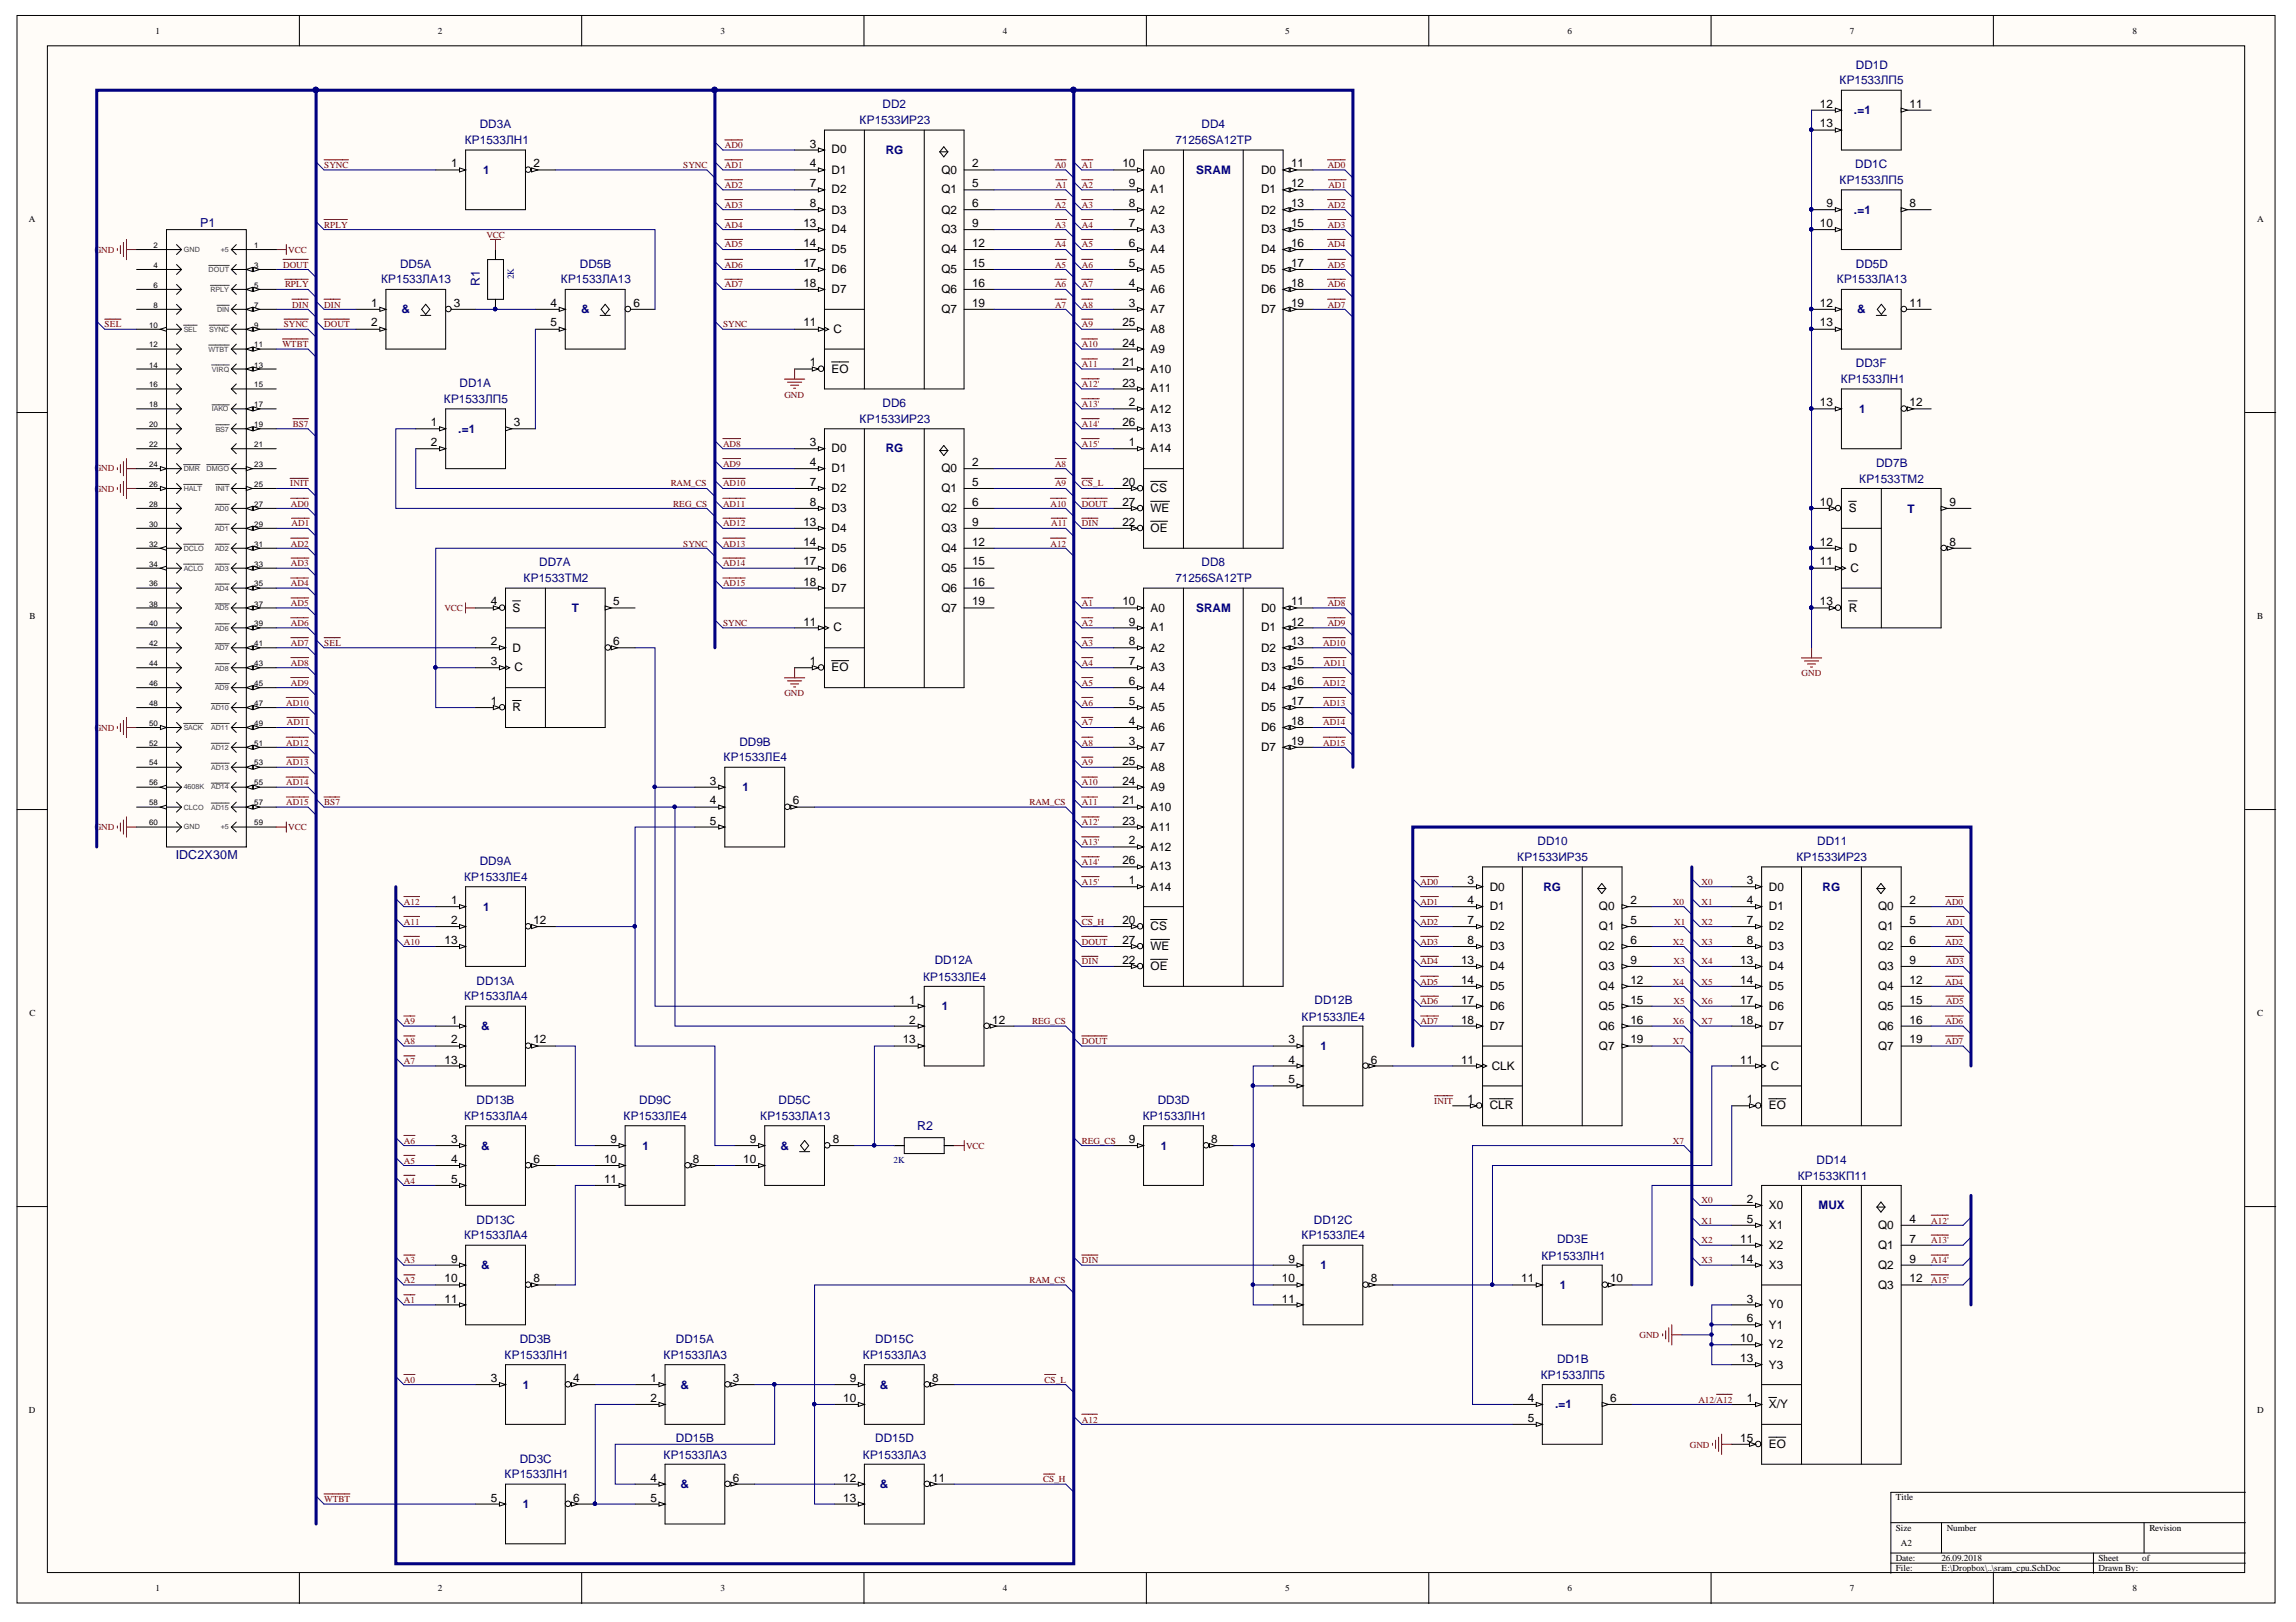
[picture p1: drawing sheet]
<svg xmlns="http://www.w3.org/2000/svg" width="297mm" height="210mm" viewBox="0 0 297 210" stroke-linecap="round" stroke-linejoin="round" font-family="sans-serif">
<defs><g id="words">
<g font-size="1.6" fill="#000080">
<text x="25.9" y="29.4">P1</text>
<text x="62.1" y="37" transform="rotate(-90 62.1 37)">R1</text>
<text x="22.7" y="111.1">IDC2X30M</text>
<text x="118.7" y="146.2">R2</text>
</g>
<g font-size="1.5" fill="#000080">
<text x="238" y="10.9">КР1533ЛП5</text>
<text x="240.1" y="8.9">DD1D</text>
<text x="62.1" y="16.6">DD3A</text>
<text x="111.2" y="16.1">КР1533ИР23</text>
<text x="114.2" y="14">DD2</text>
<text x="155.4" y="16.6">DD4</text>
<text x="239.8" y="14.8">.=1</text>
<text x="60.1" y="18.7">КР1533ЛН1</text>
<text x="62.5" y="22.5">1</text>
<text x="114.6" y="19.9">RG</text>
<text x="152.1" y="18.7">71256SA12TP</text>
<text x="154.8" y="22.5">SRAM</text>
<text x="238" y="23.8">КР1533ЛП5</text>
<text x="240" y="21.7">DD1C</text>
<text x="239.8" y="27.6">.=1</text>
<text x="51.8" y="34.6">DD5A</text>
<text x="75" y="34.6">DD5B</text>
<text x="240.1" y="34.6">DD5D</text>
<text x="49.3" y="36.7">КР1533ЛА13</text>
<text x="51.9" y="40.6">&amp;</text>
<text x="72.6" y="36.7">КР1533ЛА13</text>
<text x="75.2" y="40.6">&amp;</text>
<text x="237.6" y="36.7">КР1533ЛА13</text>
<text x="240.3" y="40.6">&amp;</text>
<text x="240.1" y="47.5">DD3F</text>
<text x="57.4" y="52.1">КР1533ЛП5</text>
<text x="59.5" y="50.1">DD1A</text>
<text x="114.2" y="52.6">DD6</text>
<text x="238.2" y="49.6">КР1533ЛН1</text>
<text x="240.5" y="53.4">1</text>
<text x="59.3" y="56">.=1</text>
<text x="111.2" y="54.8">КР1533ИР23</text>
<text x="114.6" y="58.6">RG</text>
<text x="240.5" y="62.4">КР1533ТМ2</text>
<text x="242.7" y="60.4">DD7B</text>
<text x="246.8" y="66.3">T</text>
<text x="67.7" y="75.4">КР1533ТМ2</text>
<text x="69.8" y="73.3">DD7A</text>
<text x="152.1" y="75.4">71256SA12TP</text>
<text x="155.4" y="73.3">DD8</text>
<text x="74" y="79.2">T</text>
<text x="154.8" y="79.2">SRAM</text>
<text x="93.6" y="98.5">КР1533ЛЕ4</text>
<text x="95.7" y="96.5">DD9B</text>
<text x="96.1" y="102.4">1</text>
<text x="60" y="114">КР1533ЛЕ4</text>
<text x="62.1" y="112">DD9A</text>
<text x="196.3" y="111.5">КР1533ИР35</text>
<text x="198.9" y="109.3">DD10</text>
<text x="232.4" y="111.5">КР1533ИР23</text>
<text x="235.1" y="109.3">DD11</text>
<text x="62.5" y="117.9">1</text>
<text x="199.7" y="115.3">RG</text>
<text x="235.8" y="115.3">RG</text>
<text x="120.9" y="124.8">DD12A</text>
<text x="60" y="129.4">КР1533ЛА4</text>
<text x="61.7" y="127.4">DD13A</text>
<text x="119.4" y="126.9">КР1533ЛЕ4</text>
<text x="121.9" y="130.7">1</text>
<text x="170.1" y="130">DD12B</text>
<text x="62.2" y="133.3">&amp;</text>
<text x="168.4" y="132.1">КР1533ЛЕ4</text>
<text x="170.8" y="135.9">1</text>
<text x="61.7" y="142.9">DD13B</text>
<text x="82.7" y="142.9">DD9C</text>
<text x="100.7" y="142.9">DD5C</text>
<text x="149.8" y="142.9">DD3D</text>
<text x="60" y="144.9">КР1533ЛА4</text>
<text x="62.2" y="148.8">&amp;</text>
<text x="80.7" y="144.9">КР1533ЛЕ4</text>
<text x="83.1" y="148.8">1</text>
<text x="98.4" y="144.9">КР1533ЛА13</text>
<text x="101" y="148.8">&amp;</text>
<text x="147.8" y="144.9">КР1533ЛН1</text>
<text x="150.2" y="148.8">1</text>
<text x="232.6" y="152.7">КР1533КП11</text>
<text x="235" y="150.6">DD14</text>
<text x="60" y="160.4">КР1533ЛА4</text>
<text x="61.7" y="158.3">DD13C</text>
<text x="168.4" y="160.4">КР1533ЛЕ4</text>
<text x="170" y="158.3">DD12C</text>
<text x="201.4" y="160.9">DD3E</text>
<text x="235.3" y="156.5">MUX</text>
<text x="62.2" y="164.3">&amp;</text>
<text x="170.8" y="164.3">1</text>
<text x="199.4" y="163">КР1533ЛН1</text>
<text x="201.8" y="166.8">1</text>
<text x="67.2" y="173.8">DD3B</text>
<text x="87.4" y="173.8">DD15A</text>
<text x="113.2" y="173.8">DD15C</text>
<text x="65.3" y="175.8">КР1533ЛН1</text>
<text x="67.7" y="179.7">1</text>
<text x="85.8" y="175.8">КР1533ЛА3</text>
<text x="88" y="179.7">&amp;</text>
<text x="111.6" y="175.8">КР1533ЛА3</text>
<text x="113.8" y="179.7">&amp;</text>
<text x="199.3" y="178.5">КР1533ЛП5</text>
<text x="201.4" y="176.3">DD1B</text>
<text x="201.2" y="182.3">.=1</text>
<text x="65.3" y="191.3">КР1533ЛН1</text>
<text x="67.2" y="189.3">DD3C</text>
<text x="85.8" y="188.8">КР1533ЛА3</text>
<text x="87.4" y="186.7">DD15B</text>
<text x="111.6" y="188.8">КР1533ЛА3</text>
<text x="113.2" y="186.7">DD15D</text>
<text x="67.7" y="195.2">1</text>
<text x="88" y="192.6">&amp;</text>
<text x="113.8" y="192.6">&amp;</text>
</g>
<g font-size="1.5">
<text x="235.4" y="16.5">13</text>
<text x="235.4" y="13.9">12</text>
<text x="247" y="13.9">11</text>
<text x="58.4" y="21.6">1</text>
<text x="69" y="21.6">2</text>
<text x="104.8" y="21.6">4</text>
<text x="104.8" y="19.1">3</text>
<text x="107.6" y="22.5">D1</text>
<text x="107.6" y="19.9">D0</text>
<text x="121.8" y="22.5">Q0</text>
<text x="125.8" y="21.6">2</text>
<text x="145.2" y="21.6">10</text>
<text x="148.8" y="22.5">A0</text>
<text x="163.1" y="22.5">D0</text>
<text x="167" y="21.6">11</text>
<text x="103.9" y="29.4">13</text>
<text x="104.8" y="26.8">8</text>
<text x="104.8" y="24.2">7</text>
<text x="107.6" y="27.6">D3</text>
<text x="107.6" y="25">D2</text>
<text x="121.8" y="25">Q1</text>
<text x="121.8" y="27.6">Q2</text>
<text x="125.8" y="24.2">5</text>
<text x="125.8" y="26.8">6</text>
<text x="125.8" y="29.4">9</text>
<text x="146.1" y="29.4">7</text>
<text x="146.1" y="26.8">8</text>
<text x="146.1" y="24.2">9</text>
<text x="148.8" y="27.6">A2</text>
<text x="148.8" y="25">A1</text>
<text x="163.1" y="25">D1</text>
<text x="163.1" y="27.6">D2</text>
<text x="167" y="24.2">12</text>
<text x="167" y="26.8">13</text>
<text x="167" y="29.4">15</text>
<text x="235.4" y="29.4">10</text>
<text x="236.3" y="26.8">9</text>
<text x="247" y="26.8">8</text>
<text x="103.9" y="34.6">17</text>
<text x="103.9" y="31.9">14</text>
<text x="107.6" y="35.3">D6</text>
<text x="107.6" y="32.8">D5</text>
<text x="107.6" y="30.2">D4</text>
<text x="121.8" y="30.2">Q3</text>
<text x="121.8" y="32.8">Q4</text>
<text x="121.8" y="35.3">Q5</text>
<text x="125.8" y="31.9">12</text>
<text x="125.8" y="34.6">15</text>
<text x="146.1" y="34.6">5</text>
<text x="146.1" y="31.9">6</text>
<text x="148.8" y="35.3">A5</text>
<text x="148.8" y="32.8">A4</text>
<text x="148.8" y="30.2">A3</text>
<text x="163.1" y="30.2">D3</text>
<text x="163.1" y="32.8">D4</text>
<text x="163.1" y="35.3">D5</text>
<text x="167" y="31.9">16</text>
<text x="167" y="34.6">17</text>
<text x="48" y="39.7">1</text>
<text x="58.7" y="39.7">3</text>
<text x="71.2" y="39.7">4</text>
<text x="82" y="39.7">6</text>
<text x="103.9" y="37.1">18</text>
<text x="107.6" y="37.9">D7</text>
<text x="121.8" y="37.9">Q6</text>
<text x="121.8" y="40.5">Q7</text>
<text x="125.8" y="37.1">16</text>
<text x="125.8" y="39.7">19</text>
<text x="146.1" y="39.7">3</text>
<text x="146.1" y="37.1">4</text>
<text x="148.8" y="40.5">A7</text>
<text x="148.8" y="37.9">A6</text>
<text x="163.1" y="37.9">D6</text>
<text x="163.1" y="40.5">D7</text>
<text x="167" y="37.1">18</text>
<text x="167" y="39.7">19</text>
<text x="235.4" y="39.7">12</text>
<text x="247" y="39.7">11</text>
<text x="48" y="42.2">2</text>
<text x="71.2" y="42.2">5</text>
<text x="103.9" y="42.2">11</text>
<text x="104.8" y="47.4">1</text>
<text x="107.8" y="43.1">C</text>
<text x="145.2" y="42.2">25</text>
<text x="145.2" y="44.9">24</text>
<text x="145.2" y="47.4">21</text>
<text x="148.8" y="43.1">A8</text>
<text x="148.8" y="45.6">A9</text>
<text x="235.4" y="42.2">13</text>
<text x="107.6" y="48.2">EO</text>
<text x="145.2" y="50">23</text>
<text x="146.1" y="52.6">2</text>
<text x="148.8" y="48.2">A10</text>
<text x="148.8" y="50.8">A11</text>
<text x="148.8" y="53.4">A12</text>
<text x="235.4" y="52.6">13</text>
<text x="247" y="52.6">12</text>
<text x="55.7" y="57.7">2</text>
<text x="55.7" y="55.2">1</text>
<text x="66.5" y="55.2">3</text>
<text x="104.8" y="57.7">3</text>
<text x="107.6" y="58.6">D0</text>
<text x="145.2" y="55.2">26</text>
<text x="146.1" y="57.7">1</text>
<text x="148.8" y="55.9">A13</text>
<text x="148.8" y="58.6">A14</text>
<text x="104.8" y="65.5">8</text>
<text x="104.8" y="62.9">7</text>
<text x="104.8" y="60.3">4</text>
<text x="107.6" y="63.7">D2</text>
<text x="107.6" y="61.1">D1</text>
<text x="121.8" y="61.1">Q0</text>
<text x="121.8" y="63.7">Q1</text>
<text x="125.8" y="60.3">2</text>
<text x="125.8" y="62.9">5</text>
<text x="125.8" y="65.5">6</text>
<text x="145.2" y="62.9">20</text>
<text x="145.2" y="65.5">27</text>
<text x="148.8" y="63.7">CS</text>
<text x="235.4" y="65.5">10</text>
<text x="252.2" y="65.5">9</text>
<text x="103.9" y="70.6">14</text>
<text x="103.9" y="68">13</text>
<text x="107.6" y="71.4">D5</text>
<text x="107.6" y="68.9">D4</text>
<text x="107.6" y="66.2">D3</text>
<text x="121.8" y="66.2">Q2</text>
<text x="121.8" y="68.9">Q3</text>
<text x="121.8" y="71.4">Q4</text>
<text x="125.8" y="68">9</text>
<text x="125.8" y="70.6">12</text>
<text x="145.2" y="68">22</text>
<text x="148.8" y="66.2">WE</text>
<text x="148.8" y="68.9">OE</text>
<text x="235.4" y="70.6">12</text>
<text x="239.2" y="66.2">S</text>
<text x="239.2" y="71.4">D</text>
<text x="252.2" y="70.6">8</text>
<text x="103.9" y="75.8">18</text>
<text x="103.9" y="73.2">17</text>
<text x="107.6" y="76.6">D7</text>
<text x="107.6" y="74">D6</text>
<text x="121.8" y="74">Q5</text>
<text x="121.8" y="76.6">Q6</text>
<text x="125.8" y="73.2">15</text>
<text x="125.8" y="75.8">16</text>
<text x="235.4" y="73.2">11</text>
<text x="239.4" y="74">C</text>
<text x="63.5" y="78.3">4</text>
<text x="63.5" y="83.5">2</text>
<text x="66.3" y="79.2">S</text>
<text x="79.3" y="83.5">6</text>
<text x="79.3" y="78.3">5</text>
<text x="103.9" y="80.9">11</text>
<text x="107.8" y="81.7">C</text>
<text x="121.8" y="79.2">Q7</text>
<text x="125.8" y="78.3">19</text>
<text x="145.2" y="78.3">10</text>
<text x="146.1" y="83.5">8</text>
<text x="146.1" y="80.9">9</text>
<text x="148.8" y="81.7">A1</text>
<text x="148.8" y="79.2">A0</text>
<text x="163.1" y="79.2">D0</text>
<text x="163.1" y="81.7">D1</text>
<text x="167" y="78.3">11</text>
<text x="167" y="80.9">12</text>
<text x="167" y="83.5">13</text>
<text x="235.4" y="78.3">13</text>
<text x="239.2" y="79.2">R</text>
<text x="63.5" y="86.1">3</text>
<text x="66.3" y="84.3">D</text>
<text x="66.6" y="86.9">C</text>
<text x="104.8" y="86.1">1</text>
<text x="107.6" y="86.9">EO</text>
<text x="146.1" y="88.6">6</text>
<text x="146.1" y="86.1">7</text>
<text x="148.8" y="89.5">A4</text>
<text x="148.8" y="86.9">A3</text>
<text x="148.8" y="84.3">A2</text>
<text x="163.1" y="84.3">D2</text>
<text x="163.1" y="86.9">D3</text>
<text x="163.1" y="89.5">D4</text>
<text x="167" y="86.1">15</text>
<text x="167" y="88.6">16</text>
<text x="63.5" y="91.3">1</text>
<text x="66.3" y="92">R</text>
<text x="146.1" y="93.8">4</text>
<text x="146.1" y="91.3">5</text>
<text x="148.8" y="94.6">A6</text>
<text x="148.8" y="92">A5</text>
<text x="163.1" y="92">D5</text>
<text x="163.1" y="94.6">D6</text>
<text x="167" y="91.3">17</text>
<text x="167" y="93.8">18</text>
<text x="91.8" y="101.6">3</text>
<text x="145.2" y="98.9">25</text>
<text x="145.2" y="101.6">24</text>
<text x="146.1" y="96.4">3</text>
<text x="148.8" y="97.2">A7</text>
<text x="148.8" y="99.8">A8</text>
<text x="163.1" y="97.2">D7</text>
<text x="167" y="96.4">19</text>
<text x="91.8" y="104.1">4</text>
<text x="91.8" y="106.7">5</text>
<text x="102.6" y="104.1">6</text>
<text x="145.2" y="104.1">21</text>
<text x="145.2" y="106.7">23</text>
<text x="148.8" y="102.3">A9</text>
<text x="148.8" y="104.9">A10</text>
<text x="148.8" y="107.5">A11</text>
<text x="145.2" y="111.9">26</text>
<text x="146.1" y="109.3">2</text>
<text x="148.8" y="110.1">A12</text>
<text x="148.8" y="112.6">A13</text>
<text x="58.4" y="117">1</text>
<text x="58.4" y="119.6">2</text>
<text x="69" y="119.6">12</text>
<text x="145.2" y="119.6">20</text>
<text x="146.1" y="114.4">1</text>
<text x="148.8" y="115.3">A14</text>
<text x="189.9" y="119.6">7</text>
<text x="189.9" y="117">4</text>
<text x="189.9" y="114.4">3</text>
<text x="192.7" y="117.8">D1</text>
<text x="192.7" y="115.3">D0</text>
<text x="206.9" y="117.8">Q0</text>
<text x="210.9" y="117">2</text>
<text x="210.9" y="119.6">5</text>
<text x="226" y="119.6">7</text>
<text x="226" y="117">4</text>
<text x="226" y="114.4">3</text>
<text x="228.9" y="117.8">D1</text>
<text x="228.9" y="115.3">D0</text>
<text x="243" y="117.8">Q0</text>
<text x="247" y="117">2</text>
<text x="247" y="119.6">5</text>
<text x="57.5" y="122.2">13</text>
<text x="145.2" y="122.2">27</text>
<text x="145.2" y="124.7">22</text>
<text x="148.8" y="120.4">CS</text>
<text x="148.8" y="122.9">WE</text>
<text x="148.8" y="125.6">OE</text>
<text x="189" y="124.7">13</text>
<text x="189.9" y="122.2">8</text>
<text x="192.7" y="125.6">D4</text>
<text x="192.7" y="122.9">D3</text>
<text x="192.7" y="120.4">D2</text>
<text x="206.9" y="120.4">Q1</text>
<text x="206.9" y="122.9">Q2</text>
<text x="206.9" y="125.6">Q3</text>
<text x="210.9" y="122.2">6</text>
<text x="210.9" y="124.7">9</text>
<text x="225.1" y="124.7">13</text>
<text x="226" y="122.2">8</text>
<text x="228.9" y="125.6">D4</text>
<text x="228.9" y="122.9">D3</text>
<text x="228.9" y="120.4">D2</text>
<text x="243" y="120.4">Q1</text>
<text x="243" y="122.9">Q2</text>
<text x="243" y="125.6">Q3</text>
<text x="247" y="122.2">6</text>
<text x="247" y="124.7">9</text>
<text x="117.6" y="129.9">1</text>
<text x="189" y="129.9">17</text>
<text x="189" y="127.3">14</text>
<text x="192.7" y="130.7">D6</text>
<text x="192.7" y="128.1">D5</text>
<text x="206.9" y="128.1">Q4</text>
<text x="206.9" y="130.7">Q5</text>
<text x="210.9" y="127.3">12</text>
<text x="210.9" y="129.9">15</text>
<text x="225.1" y="129.9">17</text>
<text x="225.1" y="127.3">14</text>
<text x="228.9" y="130.7">D6</text>
<text x="228.9" y="128.1">D5</text>
<text x="243" y="128.1">Q4</text>
<text x="243" y="130.7">Q5</text>
<text x="247" y="127.3">12</text>
<text x="247" y="129.9">15</text>
<text x="57.5" y="137.6">13</text>
<text x="58.4" y="135">2</text>
<text x="58.4" y="132.5">1</text>
<text x="69" y="135">12</text>
<text x="116.8" y="135">13</text>
<text x="117.6" y="132.5">2</text>
<text x="128.4" y="132.5">12</text>
<text x="166.7" y="135">3</text>
<text x="166.7" y="137.6">4</text>
<text x="177.3" y="137.6">6</text>
<text x="189" y="137.6">11</text>
<text x="189" y="132.5">18</text>
<text x="192.7" y="133.3">D7</text>
<text x="206.9" y="133.3">Q6</text>
<text x="206.9" y="135.9">Q7</text>
<text x="210.9" y="132.5">16</text>
<text x="210.9" y="135">19</text>
<text x="225.1" y="137.6">11</text>
<text x="225.1" y="132.5">18</text>
<text x="228.9" y="133.3">D7</text>
<text x="243" y="133.3">Q6</text>
<text x="243" y="135.9">Q7</text>
<text x="247" y="132.5">16</text>
<text x="247" y="135">19</text>
<text x="166.7" y="140.2">5</text>
<text x="189.9" y="142.8">1</text>
<text x="192.7" y="143.6">CLR</text>
<text x="193" y="138.4">CLK</text>
<text x="226" y="142.8">1</text>
<text x="228.9" y="143.6">EO</text>
<text x="229.1" y="138.4">C</text>
<text x="58.4" y="148">3</text>
<text x="79" y="148">9</text>
<text x="97" y="148">9</text>
<text x="107.7" y="148">8</text>
<text x="146.1" y="148">9</text>
<text x="156.7" y="148">8</text>
<text x="58.4" y="153.1">5</text>
<text x="58.4" y="150.5">4</text>
<text x="69" y="150.5">6</text>
<text x="78.1" y="150.5">10</text>
<text x="78.1" y="153.1">11</text>
<text x="89.6" y="150.5">8</text>
<text x="96.2" y="150.5">10</text>
<text x="226" y="155.6">2</text>
<text x="225.1" y="160.8">11</text>
<text x="226" y="158.3">5</text>
<text x="228.9" y="161.6">X2</text>
<text x="228.9" y="159">X1</text>
<text x="228.9" y="156.5">X0</text>
<text x="243" y="161.6">Q1</text>
<text x="243" y="159">Q0</text>
<text x="247" y="160.8">7</text>
<text x="247" y="158.3">4</text>
<text x="57.5" y="166">10</text>
<text x="58.4" y="163.4">9</text>
<text x="69" y="166">8</text>
<text x="165.8" y="166">10</text>
<text x="166.7" y="163.4">9</text>
<text x="177.3" y="166">8</text>
<text x="196.8" y="166">11</text>
<text x="208.3" y="166">10</text>
<text x="225.1" y="163.4">14</text>
<text x="228.9" y="164.2">X3</text>
<text x="243" y="166.8">Q3</text>
<text x="243" y="164.2">Q2</text>
<text x="247" y="166">12</text>
<text x="247" y="163.4">9</text>
<text x="57.5" y="168.6">11</text>
<text x="165.8" y="168.6">11</text>
<text x="225.1" y="173.7">10</text>
<text x="226" y="171.1">6</text>
<text x="226" y="168.6">3</text>
<text x="228.9" y="171.9">Y1</text>
<text x="228.9" y="169.3">Y0</text>
<text x="63.5" y="178.9">3</text>
<text x="74.2" y="178.9">4</text>
<text x="84.1" y="178.9">1</text>
<text x="94.8" y="178.9">3</text>
<text x="109.9" y="178.9">9</text>
<text x="120.6" y="178.9">8</text>
<text x="225.1" y="176.3">13</text>
<text x="228.9" y="177.1">Y3</text>
<text x="228.9" y="174.5">Y2</text>
<text x="84.1" y="181.4">2</text>
<text x="109.1" y="181.4">10</text>
<text x="197.6" y="184">5</text>
<text x="197.6" y="181.4">4</text>
<text x="208.3" y="181.4">6</text>
<text x="226" y="181.4">1</text>
<text x="228.9" y="182.3">X/Y</text>
<text x="84.1" y="191.7">4</text>
<text x="94.8" y="191.7">6</text>
<text x="109.1" y="191.7">12</text>
<text x="120.6" y="191.7">11</text>
<text x="225.1" y="186.6">15</text>
<text x="228.9" y="187.4">EO</text>
<text x="63.5" y="194.3">5</text>
<text x="74.2" y="194.3">6</text>
<text x="84.1" y="194.3">5</text>
<text x="109.1" y="194.3">13</text>
</g>
<g font-size="1.2">
<text x="20.1" y="4.4">1</text>
<text x="56.7" y="4.4">2</text>
<text x="93.2" y="4.4">3</text>
<text x="129.7" y="4.4">4</text>
<text x="166.3" y="4.4">5</text>
<text x="202.8" y="4.4">6</text>
<text x="239.3" y="4.4">7</text>
<text x="275.9" y="4.4">8</text>
<text x="3.7" y="28.7">A</text>
<text x="292" y="28.7">A</text>
<text x="3.8" y="80.1">B</text>
<text x="292" y="80.1">B</text>
<text x="3.8" y="131.5">C</text>
<text x="292" y="131.5">C</text>
<text x="3.7" y="182.8">D</text>
<text x="292" y="182.8">D</text>
<text x="245.3" y="194.2">Title</text>
<text x="245.3" y="198.1">Size</text>
<text x="245.3" y="202">Date:</text>
<text x="245.3" y="203.3">File:</text>
<text x="245.9" y="200.1">A2</text>
<text x="251.2" y="202">26.09.2018</text>
<text x="251.2" y="203.3">E:\Dropbox\..\sram_cpu.SchDoc</text>
<text x="251.9" y="198.1">Number</text>
<text x="271.5" y="202">Sheet</text>
<text x="271.5" y="203.3">Drawn By:</text>
<text x="277.1" y="202">of</text>
<text x="278.1" y="198.1">Revision</text>
<text x="20.1" y="205.9">1</text>
<text x="56.7" y="205.9">2</text>
<text x="93.2" y="205.9">3</text>
<text x="129.7" y="205.9">4</text>
<text x="166.3" y="205.9">5</text>
<text x="202.8" y="205.9">6</text>
<text x="239.3" y="205.9">7</text>
<text x="275.9" y="205.9">8</text>
</g>
<g font-size="1.2" fill="#800000">
<text x="41.9" y="21.7">SYNC</text>
<text x="88.4" y="21.7">SYNC</text>
<text x="93.8" y="19.2">AD0</text>
<text x="93.8" y="21.7">AD1</text>
<text x="136.5" y="21.7">A0</text>
<text x="140" y="21.7">A1</text>
<text x="171.8" y="21.7">AD0</text>
<text x="41.9" y="29.5">RPLY</text>
<text x="93.8" y="24.3">AD2</text>
<text x="93.8" y="26.9">AD3</text>
<text x="93.8" y="29.5">AD4</text>
<text x="136.5" y="26.9">A2</text>
<text x="136.5" y="29.5">A3</text>
<text x="136.6" y="24.3">A1</text>
<text x="140" y="24.3">A2</text>
<text x="140" y="26.9">A3</text>
<text x="140" y="29.5">A4</text>
<text x="171.8" y="26.9">AD2</text>
<text x="171.8" y="29.5">AD3</text>
<text x="171.8" y="24.3">AD1</text>
<text x="12.3" y="32.7">GND</text>
<text x="36.6" y="34.6">DOUT</text>
<text x="37.3" y="32.7">VCC</text>
<text x="62.9" y="30.8">VCC</text>
<text x="93.8" y="32">AD5</text>
<text x="93.8" y="34.6">AD6</text>
<text x="136.5" y="32">A4</text>
<text x="136.5" y="34.6">A5</text>
<text x="140" y="32">A5</text>
<text x="140" y="34.6">A6</text>
<text x="171.8" y="32">AD4</text>
<text x="171.8" y="34.6">AD5</text>
<text x="36.9" y="37.2">RPLY</text>
<text x="37.8" y="39.8">DIN</text>
<text x="41.9" y="39.8">DIN</text>
<text x="93.8" y="37.2">AD7</text>
<text x="136.5" y="37.2">A6</text>
<text x="136.5" y="39.8">A7</text>
<text x="140" y="37.2">A7</text>
<text x="140" y="39.8">A8</text>
<text x="171.8" y="37.2">AD6</text>
<text x="171.8" y="39.8">AD7</text>
<text x="13.5" y="42.3">SEL</text>
<text x="36.5" y="45">WTBT</text>
<text x="36.7" y="42.3">SYNC</text>
<text x="41.9" y="42.3">DOUT</text>
<text x="93.5" y="42.3">SYNC</text>
<text x="140" y="42.3">A9</text>
<text x="140" y="45">A10</text>
<text x="140" y="47.5">A11</text>
<text x="101.5" y="51.5">GND</text>
<text x="140" y="50.1">A12'</text>
<text x="140" y="52.6">A13'</text>
<text x="37.9" y="55.3">BS7</text>
<text x="93.5" y="57.8">AD8</text>
<text x="140" y="55.3">A14'</text>
<text x="140" y="57.8">A15'</text>
<text x="12.3" y="63.6">GND</text>
<text x="12.3" y="61">GND</text>
<text x="37.5" y="62.9">INIT</text>
<text x="37.6" y="65.6">AD0</text>
<text x="86.8" y="62.9">RAM_CS</text>
<text x="87.1" y="65.6">REG_CS</text>
<text x="93.5" y="60.4">AD9</text>
<text x="93.5" y="62.9">AD10</text>
<text x="93.5" y="65.6">AD11</text>
<text x="135.9" y="65.6">A10</text>
<text x="136.5" y="60.4">A8</text>
<text x="136.5" y="62.9">A9</text>
<text x="140" y="62.9">CS_L</text>
<text x="140" y="65.6">DOUT</text>
<text x="37.6" y="70.7">AD2</text>
<text x="37.7" y="68.1">AD1</text>
<text x="88.4" y="70.7">SYNC</text>
<text x="93.5" y="68.1">AD12</text>
<text x="93.5" y="70.7">AD13</text>
<text x="135.9" y="70.7">A12</text>
<text x="136" y="68.1">A11</text>
<text x="140" y="68.1">DIN</text>
<text x="37.6" y="73.3">AD3</text>
<text x="37.6" y="75.9">AD4</text>
<text x="93.5" y="73.3">AD14</text>
<text x="93.5" y="75.9">AD15</text>
<text x="37.6" y="83.6">AD7</text>
<text x="37.6" y="81">AD6</text>
<text x="37.6" y="78.4">AD5</text>
<text x="41.9" y="83.6">SEL</text>
<text x="57.5" y="79.1">VCC</text>
<text x="93.5" y="81">SYNC</text>
<text x="140" y="78.4">A1</text>
<text x="140" y="81">A2</text>
<text x="140" y="83.6">A3</text>
<text x="171.2" y="83.6">AD10</text>
<text x="171.8" y="78.4">AD8</text>
<text x="171.8" y="81">AD9</text>
<text x="37.6" y="88.7">AD9</text>
<text x="37.6" y="86.2">AD8</text>
<text x="140" y="86.2">A4</text>
<text x="140" y="88.7">A5</text>
<text x="171.2" y="88.7">AD12</text>
<text x="171.3" y="86.2">AD11</text>
<text x="233.1" y="87.5">GND</text>
<text x="12.3" y="94.6">GND</text>
<text x="37" y="91.3">AD10</text>
<text x="37.1" y="93.9">AD11</text>
<text x="101.5" y="90.1">GND</text>
<text x="140" y="91.3">A6</text>
<text x="140" y="93.9">A7</text>
<text x="171.2" y="91.3">AD13</text>
<text x="171.2" y="93.9">AD14</text>
<text x="37" y="101.6">AD14</text>
<text x="37" y="99">AD13</text>
<text x="37" y="96.5">AD12</text>
<text x="140" y="96.5">A8</text>
<text x="140" y="99">A9</text>
<text x="140" y="101.6">A10</text>
<text x="171.2" y="96.5">AD15</text>
<text x="12.3" y="107.4">GND</text>
<text x="37" y="104.2">AD15</text>
<text x="37.3" y="107.4">VCC</text>
<text x="41.9" y="104.2">BS7</text>
<text x="133.2" y="104.2">RAM_CS</text>
<text x="140" y="104.2">A11</text>
<text x="140" y="106.8">A12'</text>
<text x="140" y="109.3">A13'</text>
<text x="140" y="112">A14'</text>
<text x="52.3" y="117.1">A12</text>
<text x="52.3" y="119.6">A11</text>
<text x="140" y="119.6">CS_H</text>
<text x="140" y="114.5">A15'</text>
<text x="183.8" y="114.5">AD0</text>
<text x="183.8" y="117.1">AD1</text>
<text x="183.8" y="119.6">AD2</text>
<text x="216.4" y="117.1">X0</text>
<text x="216.6" y="119.6">X1</text>
<text x="220.1" y="114.5">X0</text>
<text x="220.1" y="117.1">X1</text>
<text x="220.1" y="119.6">X2</text>
<text x="251.7" y="117.1">AD0</text>
<text x="251.8" y="119.6">AD1</text>
<text x="52.3" y="122.3">A10</text>
<text x="140" y="122.3">DOUT</text>
<text x="140" y="124.8">DIN</text>
<text x="183.8" y="122.3">AD3</text>
<text x="183.8" y="124.8">AD4</text>
<text x="216.4" y="122.3">X2</text>
<text x="216.5" y="124.8">X3</text>
<text x="220.1" y="122.3">X3</text>
<text x="220.1" y="124.8">X4</text>
<text x="251.7" y="122.3">AD2</text>
<text x="251.8" y="124.8">AD3</text>
<text x="183.8" y="127.4">AD5</text>
<text x="183.8" y="130">AD6</text>
<text x="216.4" y="127.4">X4</text>
<text x="216.5" y="130">X5</text>
<text x="220.1" y="127.4">X5</text>
<text x="220.1" y="130">X6</text>
<text x="251.7" y="127.4">AD4</text>
<text x="251.8" y="130">AD5</text>
<text x="52.3" y="132.6">A9</text>
<text x="52.3" y="135.1">A8</text>
<text x="52.3" y="137.7">A7</text>
<text x="133.5" y="132.6">REG_CS</text>
<text x="140" y="135.1">DOUT</text>
<text x="183.8" y="132.6">AD7</text>
<text x="216.4" y="135.1">X7</text>
<text x="216.4" y="132.6">X6</text>
<text x="220.1" y="132.6">X7</text>
<text x="251.7" y="132.6">AD6</text>
<text x="251.7" y="135.1">AD7</text>
<text x="185.6" y="142.9">INIT</text>
<text x="52.3" y="148">A6</text>
<text x="125" y="148.6">VCC</text>
<text x="140" y="148">REG_CS</text>
<text x="216.4" y="148">X7</text>
<text x="52.3" y="150.6">A5</text>
<text x="52.3" y="153.2">A4</text>
<text x="220.1" y="155.7">X0</text>
<text x="220.1" y="158.3">X1</text>
<text x="220.1" y="160.9">X2</text>
<text x="249.8" y="158.3">A12'</text>
<text x="249.8" y="160.9">A13'</text>
<text x="52.3" y="163.5">A3</text>
<text x="52.3" y="166">A2</text>
<text x="133.2" y="166">RAM_CS</text>
<text x="140" y="163.5">DIN</text>
<text x="220.1" y="163.5">X3</text>
<text x="249.8" y="163.5">A14'</text>
<text x="249.8" y="166">A15'</text>
<text x="52.3" y="168.7">A1</text>
<text x="212.1" y="173.1">GND</text>
<text x="52.3" y="179">A0</text>
<text x="135.1" y="179">CS_L</text>
<text x="140" y="184.1">A12</text>
<text x="219.7" y="181.5">A12/A12</text>
<text x="135" y="191.8">CS_H</text>
<text x="218.6" y="187.3">GND</text>
<text x="41.9" y="194.3">WTBT</text>
</g>
<g font-size="1.2" fill="#000080">
<text x="66.5" y="36.2" transform="rotate(-90 66.5 36.2)">2K</text>
<text x="115.6" y="150.5">2K</text>
</g>
<g font-size="1">
<text x="19.9" y="32.1">2</text>
<text x="19.9" y="34.6">4</text>
<text x="32.9" y="32.1">1</text>
<text x="32.9" y="34.6">3</text>
<text x="19.9" y="37.3">6</text>
<text x="19.9" y="39.8">8</text>
<text x="32.9" y="37.3">5</text>
<text x="32.9" y="39.8">7</text>
<text x="19.3" y="42.4">10</text>
<text x="19.3" y="45">12</text>
<text x="19.3" y="47.6">14</text>
<text x="32.9" y="42.4">9</text>
<text x="32.9" y="45">11</text>
<text x="32.9" y="47.6">13</text>
<text x="19.3" y="50.1">16</text>
<text x="19.3" y="52.7">18</text>
<text x="32.9" y="50.1">15</text>
<text x="32.9" y="52.7">17</text>
<text x="19.3" y="55.3">20</text>
<text x="19.3" y="57.9">22</text>
<text x="32.9" y="55.3">19</text>
<text x="32.9" y="57.9">21</text>
<text x="19.3" y="60.4">24</text>
<text x="19.3" y="63">26</text>
<text x="19.3" y="65.6">28</text>
<text x="32.9" y="60.4">23</text>
<text x="32.9" y="63">25</text>
<text x="32.9" y="65.6">27</text>
<text x="19.3" y="68.2">30</text>
<text x="19.3" y="70.7">32</text>
<text x="32.9" y="68.2">29</text>
<text x="32.9" y="70.7">31</text>
<text x="19.3" y="73.3">34</text>
<text x="19.3" y="75.9">36</text>
<text x="32.9" y="73.3">33</text>
<text x="32.9" y="75.9">35</text>
<text x="19.3" y="78.5">38</text>
<text x="19.3" y="81">40</text>
<text x="19.3" y="83.7">42</text>
<text x="32.9" y="78.5">37</text>
<text x="32.9" y="81">39</text>
<text x="32.9" y="83.7">41</text>
<text x="19.3" y="86.2">44</text>
<text x="19.3" y="88.8">46</text>
<text x="32.9" y="86.2">43</text>
<text x="32.9" y="88.8">45</text>
<text x="19.3" y="91.3">48</text>
<text x="19.3" y="94">50</text>
<text x="32.9" y="91.3">47</text>
<text x="32.9" y="94">49</text>
<text x="19.3" y="96.5">52</text>
<text x="19.3" y="99">54</text>
<text x="19.3" y="101.6">56</text>
<text x="32.9" y="96.5">51</text>
<text x="32.9" y="99">53</text>
<text x="32.9" y="101.6">55</text>
<text x="19.3" y="104.2">58</text>
<text x="19.3" y="106.8">60</text>
<text x="32.9" y="104.2">57</text>
<text x="32.9" y="106.8">59</text>
</g>
<g font-size=".9" fill="#434343">
<text x="23.8" y="32.6">GND</text>
<text x="27" y="35.2">DOUT</text>
<text x="28.6" y="32.6">+5</text>
<text x="27.2" y="37.8">RPLY</text>
<text x="28.1" y="40.4">DIN</text>
<text x="23.8" y="42.9">SEL</text>
<text x="27" y="45.5">WTBT</text>
<text x="27.1" y="42.9">SYNC</text>
<text x="27.4" y="48.1">VIRQ</text>
<text x="27.4" y="53.2">IAKO</text>
<text x="27.9" y="55.9">BS7</text>
<text x="23.8" y="61">DMR</text>
<text x="23.8" y="63.5">HALT</text>
<text x="26.7" y="61">DMGO</text>
<text x="27.9" y="63.5">INIT</text>
<text x="23.8" y="71.3">DCLO</text>
<text x="27.8" y="66.2">AD0</text>
<text x="27.8" y="68.7">AD1</text>
<text x="27.8" y="71.3">AD2</text>
<text x="23.8" y="73.8">ACLO</text>
<text x="27.8" y="73.8">AD3</text>
<text x="27.8" y="76.5">AD4</text>
<text x="27.8" y="79">AD5</text>
<text x="27.8" y="81.6">AD6</text>
<text x="27.8" y="84.2">AD7</text>
<text x="27.8" y="86.8">AD8</text>
<text x="27.8" y="89.3">AD9</text>
<text x="23.8" y="94.5">SACK</text>
<text x="27.3" y="91.9">AD10</text>
<text x="27.3" y="94.5">AD11</text>
<text x="27.3" y="97">AD12</text>
<text x="27.3" y="99.6">AD13</text>
<text x="23.8" y="102.2">4608K</text>
<text x="23.8" y="104.8">CLCO</text>
<text x="23.8" y="107.3">GND</text>
<text x="27.3" y="102.2">AD14</text>
<text x="27.3" y="104.8">AD15</text>
<text x="28.6" y="107.3">+5</text>
</g>
</g></defs>
<g fill="#fffcf8" stroke="#000" stroke-width=".13">
<path d="M2.2 2h292.1v205.4h-292.1z"/>
<path d="M6.1 5.9h284.3v197.6h-284.3z"/>
</g>
<g fill="none" stroke="#000" stroke-width=".13">
<path d="M38.7 2v3.9M75.3 2v3.9M111.8 2v3.9M148.3 2v3.9M184.8 2v3.9M221.4 2v3.9M257.9 2v3.9M49.9 37.5h7.8v7.7h-7.8zM55.1 39.4l.5 .6-.5 .7-.6-.7zM63.1 33.6h2v5.1h-2zM64.1 32.3v1.3M64.1 38.7v1.3"/>
<path d="M2.2 53.4h3.9M46 42.6h3.9M54.4 40.8h1.3M290.5 53.4h3.9M2.2 104.8h3.9M290.5 104.8h3.9M2.2 156.1h3.9M290.5 156.1h3.9M244.6 197.1h45.9M251.2 197.1v3.9M277.4 197.1v3.9M290.5 193.1h-45.9v10.5"/>
<path d="M38.7 203.6v3.9M75.3 203.6v3.9M111.8 203.6v3.9M148.3 203.6v3.9M184.8 203.6v3.9M221.4 203.6v3.9M244.6 201h45.9M244.6 202.3h45.9M257.9 203.6v3.9M270.8 201v2.6"/>
</g>
<g fill="none" stroke="#000080" stroke-width=".13">
<path d="M92.5 18.4l1 1M39.9 34.9l1 1M39.9 37.5l1 1M40.9 21l1 1M40.9 39l1 1M40.9 28.7l1 1M91.5 22l1 1M92.5 21l1 1M92.5 23.5l1 1.1M92.5 26.1l1 1M92.5 28.7l1 1M92.5 31.3l1 1"/>
<path d="M92.5 33.8l1 1.1M92.5 36.4l1 1.1M137.9 22l1 1M137.9 24.6l1 1M137.9 27.1l1 1.1M137.9 29.7l1 1M137.9 32.3l1 1M137.9 34.9l1 1M137.9 37.5l1 1M138.9 21l1 1M138.9 23.5l1 1.1M138.9 26.1l1 1"/>
<path d="M138.9 28.7l1 1M138.9 31.3l1 1M138.9 33.8l1 1.1M138.9 36.4l1 1.1M138.9 39l1 1M174 22l1 1M174 24.6l1 1M174 27.1l1 1.1M174 29.7l1 1M174 32.3l1 1M174 34.9l1 1M174 37.5l1 1"/>
<path d="M12.5 41.6l1 1M39.9 40l1 1.1M39.9 42.6l1 1M39.9 45.2l1 1M40.9 41.6l1 1M92.5 57l1 1.1M92.5 59.6l1 1M92.5 41.6l1 1M137.9 40l1 1.1M138.9 41.6l1 1M138.9 44.2l1 1M138.9 46.7l1 1.1"/>
<path d="M138.9 49.3l1 1M138.9 51.9l1 1M138.9 54.5l1 1M138.9 57l1 1.1M174 40l1 1.1M39.9 63.2l1 1M39.9 65.8l1 1M39.9 68.4l1 1M39.9 71l1 1M39.9 73.5l1 1.1M39.9 78.7l1 1M39.9 76.1l1 1"/>
<path d="M91.5 63.2l1 1M91.5 65.8l1 1M91.5 71l1 1M92.5 62.2l1 1M92.5 64.8l1 1M92.5 67.3l1 1.1M92.5 69.9l1 1.1M92.5 72.5l1 1M92.5 75.1l1 1M137.9 60.6l1 1.1M137.9 63.2l1 1M137.9 65.8l1 1"/>
<path d="M137.9 68.4l1 1M137.9 71l1 1M138.9 62.2l1 1M138.9 64.8l1 1M138.9 67.3l1 1.1M138.9 77.7l1 1M174 78.7l1 1M39.9 81.3l1 1M39.9 83.8l1 1.1M39.9 86.4l1 1M39.9 89l1 1M39.9 91.6l1 1"/>
<path d="M39.9 94.1l1 1.1M39.9 96.7l1 1M39.9 99.3l1 1M40.9 82.8l1 1M92.5 80.2l1 1.1M138.9 82.8l1 1M138.9 85.4l1 1M138.9 88l1 1M138.9 90.5l1 1.1M138.9 93.1l1 1M138.9 95.7l1 1M138.9 98.3l1 1"/>
<path d="M138.9 80.2l1 1.1M174 81.3l1 1M174 83.8l1 1.1M174 86.4l1 1M174 89l1 1M174 91.6l1 1M174 94.1l1 1.1M174 96.7l1 1M39.9 104.4l1 1.1M39.9 101.9l1 1M51.2 116.3l1 1M51.2 118.9l1 1"/>
<path d="M137.9 104.4l1 1.1M138.9 100.8l1 1.1M138.9 103.4l1 1M138.9 118.9l1 1M138.9 106l1 1M138.9 108.6l1 1M138.9 111.2l1 1M138.9 113.7l1 1.1M182.8 113.7l1 1.1M182.8 116.3l1 1M182.8 118.9l1 1M217.9 117.3l1 1.1"/>
<path d="M217.9 119.9l1 1M218.9 113.7l1 1.1M218.9 116.3l1 1M218.9 118.9l1 1M254 119.9l1 1M254 117.3l1 1.1M51.2 121.5l1 1M51.2 131.8l1 1M51.2 134.3l1 1.1M51.2 136.9l1 1M137.9 132.8l1 1M138.9 121.5l1 1"/>
<path d="M138.9 124l1 1.1M138.9 134.3l1 1.1M182.8 121.5l1 1M182.8 124l1 1.1M182.8 126.6l1 1M182.8 129.2l1 1M182.8 131.8l1 1M217.9 122.5l1 1M217.9 125.1l1 1M217.9 127.6l1 1.1M217.9 130.2l1 1M217.9 132.8l1 1"/>
<path d="M217.9 135.4l1 1M218.9 121.5l1 1M218.9 124l1 1.1M218.9 126.6l1 1M218.9 129.2l1 1M218.9 131.8l1 1M254 135.4l1 1M254 132.8l1 1M254 130.2l1 1M254 127.6l1 1.1M254 125.1l1 1M254 122.5l1 1"/>
<path d="M51.2 147.2l1 1M51.2 149.8l1 1M51.2 152.4l1 1M218.9 155l1 1M218.9 157.5l1 1.1M255 157.5l-1 1.1M51.2 162.7l1 1M51.2 165.3l1 1M51.2 167.8l1 1.1M137.9 166.3l1 1M138.9 162.7l1 1M218.9 160.1l1 1"/>
<path d="M218.9 162.7l1 1M255 160.1l-1 1M255 162.7l-1 1M255 165.3l-1 1"/>
</g>
<g fill="none" stroke="#800000" stroke-width=".13">
<path d="M93.8 18.1h2.3M36.6 33.6h3.3M36.8 36.1h3.1M37.8 38.7h2.1M41.9 28.4h3M41.9 38.7h2.1M41.9 20.7h3.2M93.8 20.7h2.3M93.8 23.3h2.3M93.8 25.8h2.3M93.8 28.4h2.3M93.8 31h2.3"/>
<path d="M93.8 33.6h2.3M93.8 36.1h2.3M136.5 20.7h1.4M136.5 31h1.4M136.5 36.1h1.4M136.5 25.8h1.4M136.5 38.7h1.4M136.5 33.6h1.5M136.5 28.4h1.5M136.6 23.3h1.4M139.9 20.7h1.5M139.9 23.3h1.5"/>
<path d="M139.9 25.8h1.5M139.9 28.4h1.5M139.9 31h1.5M139.9 33.6h1.5M139.9 36.1h1.5M139.9 38.7h1.5M171.7 20.7h2.3M171.7 31h2.3M171.7 36.1h2.3M171.8 25.8h2.2M171.8 38.7h2.2M171.8 33.6h2.3"/>
<path d="M171.8 28.4h2.3M171.8 23.3h2.3M13.5 41.3h2.2M36.5 43.9h3.4M36.7 41.3h3.2M41.9 41.3h3.3M93.5 59.3h2.3M93.5 56.8h2.3M101.5 49.1h2.6M101.9 49.5h1.8M102.3 49.8h1M102.7 50.2h.2"/>
<path d="M102.8 47.8v1.3M136.5 59.3h1.4M139.9 41.3h1.5M139.9 43.9h2.1M139.9 46.4h2.1M139.9 56.8h2.3M139.9 49h2.3M139.9 51.6h2.3M139.9 54.2h2.3M37.5 61.9h2.4M37.6 64.5h2.3M37.6 69.6h2.3"/>
<path d="M37.6 79.9h2.3M37.6 74.8h2.3M37.6 77.4h2.3M37.7 72.2h2.3M37.7 67.1h2.3M93.5 61.9h2.9M93.5 64.5h2.9M93.5 67.1h2.9M93.5 69.6h2.9M93.5 72.2h2.9M93.5 74.8h2.9M135.9 64.5h2"/>
<path d="M135.9 69.6h2M136 67.1h2M136.5 61.9h1.4M139.9 61.9h1.5M139.9 64.5h3.3M139.9 67.1h2.1M139.9 77.4h1.5M139.9 79.9h1.5M171.8 79.9h2.2M171.8 77.4h2.3M37 90.3h2.9M37 95.4h2.9"/>
<path d="M37.1 98h2.9M37.1 92.8h2.9M37.6 87.7h2.3M37.6 82.5h2.3M37.6 85.1h2.3M41.9 82.5h2.1M101.5 87.7h2.6M101.9 88.1h1.8M102.3 88.5h1M102.7 88.9h.2M102.8 86.4v1.3M139.9 82.5h1.5"/>
<path d="M139.9 85.1h1.5M139.9 87.7h1.5M139.9 90.3h1.5M139.9 92.8h1.5M139.9 95.4h1.5M139.9 98h1.5M171.2 82.5h2.8M171.2 87.7h2.8M171.2 92.8h2.8M171.2 95.4h2.9M171.2 90.3h2.9M171.3 85.1h2.8"/>
<path d="M37 100.6h2.9M37 103.1h2.9M52.2 118.6h2.1M52.2 116h2.1M139.9 100.6h2.1M139.9 103.1h2.1M139.9 118.6h1.5M139.9 105.7h2.3M139.9 108.3h2.3M139.9 110.9h2.3M139.9 113.4h2.3M183.8 118.6h2.3"/>
<path d="M183.8 116h2.3M183.8 113.4h2.3M251.7 116h2.3M251.8 118.6h2.3M52.2 121.2h2.1M52.2 131.5h1.5M52.2 134.1h1.5M52.2 136.6h1.5M139.9 121.2h3.3M139.9 123.8h2.1M139.9 134.1h3.3M183.8 121.2h2.3"/>
<path d="M183.8 123.8h2.3M183.8 131.5h2.3M183.8 126.3h2.3M183.8 128.9h2.3M251.7 131.5h2.3M251.7 126.3h2.3M251.7 121.2h2.3M251.7 134.1h2.3M251.7 128.9h2.3M251.8 123.8h2.3M52.2 146.9h1.5M52.2 149.5h1.5"/>
<path d="M52.2 152.1h1.5M185.6 141.8h2.4M249.8 157.3h2.3M249.8 159.8h2.3M52.2 162.4h1.5M52.2 165h1.5M52.2 167.6h1.5M139.9 162.4h2.1M215.1 172.6v.3M215.5 172.2v1.1M215.9 171.8v1.9M216.3 171.4v2.7"/>
<path d="M216.3 172.7h1.3M249.8 162.4h2.3M249.8 165h2.3M221.5 186.8v.2M221.9 186.4v1M222.1 180.4h2M222.3 186v1.8M222.7 185.6v2.6M222.7 186.9h1.3"/>
</g>
<circle cx="64.1" cy="40" r=".22" fill="#000080" stroke="#000080" stroke-width=".13"/>
<path d="M49.1 42.3l.8 .3-.8 .3z" fill="#fffcf8"/>
<path d="M46 40h3.9M49.1 42.3l.8 .3-.8 .3z" fill="none" stroke="#000" stroke-width=".13"/>
<path d="M49.1 39.8l.8 .2-.8 .3z" fill="#fffcf8"/>
<path d="M49.1 39.8l.8 .2-.8 .3zM57.7 40h3.8" fill="none" stroke="#000" stroke-width=".13"/>
<circle cx="58" cy="40" r=".35" fill="#fffcf8" stroke="#000" stroke-width=".13"/>
<path d="M73.1 37.5h7.8v7.7h-7.8zM78.3 39.4l.5 .6-.5 .7-.5-.7zM69.3 42.6h3.8M77.6 40.8h1.3" fill="none" stroke="#000" stroke-width=".13"/>
<path d="M72.3 42.3l.8 .3-.8 .3z" fill="#fffcf8"/>
<path d="M69.3 40h3.8M72.3 42.3l.8 .3-.8 .3z" fill="none" stroke="#000" stroke-width=".13"/>
<path d="M72.3 39.8l.8 .2-.8 .3z" fill="#fffcf8"/>
<path d="M72.3 39.8l.8 .2-.8 .3zM80.9 40h3.8" fill="none" stroke="#000" stroke-width=".13"/>
<circle cx="81.2" cy="40" r=".35" fill="#fffcf8" stroke="#000" stroke-width=".13"/>
<path d="M39.9 55.5l1 1M51.2 178.1l1 1.1M137.9 179.2l1 1M137.9 192.1l1 1" fill="none" stroke="#000080" stroke-width=".13"/>
<path d="M37.9 54.2h2M52.2 177.9h1.5M135.1 177.9h1.5M135 190.8h1.5" fill="none" stroke="#800000" stroke-width=".13"/>
<path d="M191.8 112.2h18v33.5h-18zM197 112.2v33.5M204.7 112.2v33.5M206.7 115h1.1M206.7 115l.5 .6 .6-.6M206.7 115l.5-.7 .6 .7M191.8 135.4h5.2M187.9 143.1h3.9M191.8 140.5h5.2" fill="none" stroke="#000" stroke-width=".13"/>
<circle cx="191.4" cy="143.1" r=".35" fill="#fffcf8" stroke="#000" stroke-width=".13"/>
<path d="M190.2 142.8l.8 .3-.8 .3z" fill="#fffcf8"/>
<path d="M209.8 117.3h3.9M190.2 142.8l.8 .3-.8 .3zM192.7 142.2h3.1" fill="none" stroke="#000" stroke-width=".13"/>
<path d="M209.8 117.1l.8 .2-.8 .3z" fill="#fffcf8"/>
<path d="M209.8 117.1l.8 .2-.8 .3zM209.8 119.9h3.9" fill="none" stroke="#000" stroke-width=".13"/>
<path d="M209.8 119.6l.8 .3-.8 .3z" fill="#fffcf8"/>
<path d="M209.8 119.6l.8 .3-.8 .3zM209.8 122.5h3.9" fill="none" stroke="#000" stroke-width=".13"/>
<path d="M209.8 122.2l.8 .3-.8 .2z" fill="#fffcf8"/>
<path d="M209.8 122.2l.8 .3-.8 .2zM209.8 125.1h3.9" fill="none" stroke="#000" stroke-width=".13"/>
<path d="M209.8 124.8l.8 .3-.8 .2z" fill="#fffcf8"/>
<path d="M209.8 124.8l.8 .3-.8 .2zM209.8 127.6h3.9" fill="none" stroke="#000" stroke-width=".13"/>
<path d="M209.8 127.4l.8 .2-.8 .3z" fill="#fffcf8"/>
<path d="M209.8 127.4l.8 .2-.8 .3zM209.8 130.2h3.9" fill="none" stroke="#000" stroke-width=".13"/>
<path d="M209.8 129.9l.8 .3-.8 .3z" fill="#fffcf8"/>
<path d="M209.8 129.9l.8 .3-.8 .3zM209.8 132.8h3.9" fill="none" stroke="#000" stroke-width=".13"/>
<path d="M209.8 132.5l.8 .3-.8 .3z" fill="#fffcf8"/>
<path d="M209.8 132.5l.8 .3-.8 .3zM209.8 135.4h3.9" fill="none" stroke="#000" stroke-width=".13"/>
<path d="M209.8 135.1l.8 .3-.8 .2z" fill="#fffcf8"/>
<path d="M187.9 137.9h3.9M191.8 137.7l.5 .2-.5 .3M209.8 135.1l.8 .3-.8 .2z" fill="none" stroke="#000" stroke-width=".13"/>
<path d="M191 137.7l.8 .2-.8 .3z" fill="#fffcf8"/>
<path d="M187.9 132.8h3.9M191 137.7l.8 .2-.8 .3z" fill="none" stroke="#000" stroke-width=".13"/>
<path d="M191 132.5l.8 .3-.8 .3z" fill="#fffcf8"/>
<path d="M187.9 130.2h3.9M191 132.5l.8 .3-.8 .3z" fill="none" stroke="#000" stroke-width=".13"/>
<path d="M191 129.9l.8 .3-.8 .3z" fill="#fffcf8"/>
<path d="M187.9 127.6h3.9M191 129.9l.8 .3-.8 .3z" fill="none" stroke="#000" stroke-width=".13"/>
<path d="M191 127.4l.8 .2-.8 .3z" fill="#fffcf8"/>
<path d="M187.9 125.1h3.9M191 127.4l.8 .2-.8 .3z" fill="none" stroke="#000" stroke-width=".13"/>
<path d="M191 124.8l.8 .3-.8 .2z" fill="#fffcf8"/>
<path d="M187.9 122.5h3.9M191 124.8l.8 .3-.8 .2z" fill="none" stroke="#000" stroke-width=".13"/>
<path d="M191 122.2l.8 .3-.8 .2z" fill="#fffcf8"/>
<path d="M187.9 119.9h3.9M191 122.2l.8 .3-.8 .2z" fill="none" stroke="#000" stroke-width=".13"/>
<path d="M191 119.6l.8 .3-.8 .3z" fill="#fffcf8"/>
<path d="M187.9 117.3h3.9M191 119.6l.8 .3-.8 .3z" fill="none" stroke="#000" stroke-width=".13"/>
<path d="M191 117.1l.8 .2-.8 .3z" fill="#fffcf8"/>
<path d="M187.9 114.8h3.9M191 117.1l.8 .2-.8 .3z" fill="none" stroke="#000" stroke-width=".13"/>
<path d="M191 114.5l.8 .3-.8 .2z" fill="#fffcf8"/>
<path d="M191 114.5l.8 .3-.8 .2zM227.9 112.2h18.1v33.5h-18.1zM233.1 112.2v33.5M240.8 112.2v33.5M242.8 115h1.1M242.8 115l.5 .6 .6-.6M242.8 115l.5-.7 .6 .7M227.9 135.4h5.2M224 143.1h3.9M227.9 140.5h5.2" fill="none" stroke="#000" stroke-width=".13"/>
<circle cx="227.5" cy="143.1" r=".35" fill="#fffcf8" stroke="#000" stroke-width=".13"/>
<path d="M226.3 142.8l.8 .3-.8 .3z" fill="#fffcf8"/>
<path d="M246 117.3h3.8M246 119.9h3.8M224 137.9h3.9M227.9 137.7l.5 .2-.5 .3M246 122.5h3.8M246 125.1h3.8M246 127.6h3.8M246 130.2h3.8M246 132.8h3.8M246 135.4h3.8M226.3 142.8l.8 .3-.8 .3zM228.8 142.2h2.2" fill="none" stroke="#000" stroke-width=".13"/>
<path d="M227.1 137.7l.8 .2-.8 .3z" fill="#fffcf8"/>
<path d="M224 132.8h3.9M227.1 137.7l.8 .2-.8 .3z" fill="none" stroke="#000" stroke-width=".13"/>
<path d="M227.1 132.5l.8 .3-.8 .3z" fill="#fffcf8"/>
<path d="M224 130.2h3.9M227.1 132.5l.8 .3-.8 .3z" fill="none" stroke="#000" stroke-width=".13"/>
<path d="M227.1 129.9l.8 .3-.8 .3z" fill="#fffcf8"/>
<path d="M224 127.6h3.9M227.1 129.9l.8 .3-.8 .3z" fill="none" stroke="#000" stroke-width=".13"/>
<path d="M227.1 127.4l.8 .2-.8 .3z" fill="#fffcf8"/>
<path d="M224 125.1h3.9M227.1 127.4l.8 .2-.8 .3z" fill="none" stroke="#000" stroke-width=".13"/>
<path d="M227.1 124.8l.8 .3-.8 .2z" fill="#fffcf8"/>
<path d="M224 122.5h3.9M227.1 124.8l.8 .3-.8 .2z" fill="none" stroke="#000" stroke-width=".13"/>
<path d="M227.1 122.2l.8 .3-.8 .2z" fill="#fffcf8"/>
<path d="M224 119.9h3.9M227.1 122.2l.8 .3-.8 .2z" fill="none" stroke="#000" stroke-width=".13"/>
<path d="M227.1 119.6l.8 .3-.8 .3z" fill="#fffcf8"/>
<path d="M224 117.3h3.9M227.1 119.6l.8 .3-.8 .3z" fill="none" stroke="#000" stroke-width=".13"/>
<path d="M227.1 117.1l.8 .2-.8 .3z" fill="#fffcf8"/>
<path d="M224 114.8h3.9M227.1 117.1l.8 .2-.8 .3z" fill="none" stroke="#000" stroke-width=".13"/>
<path d="M227.1 114.5l.8 .3-.8 .2z" fill="#fffcf8"/>
<path d="M106.7 16.8h18v33.5h-18zM111.8 16.8v33.5M119.6 16.8v33.5M121.6 19.6h1M121.6 19.6l.5 .7 .5-.7M121.6 19.6l.5-.6 .5 .6M102.8 47.8h3.9M106.7 45.2h5.1M106.7 40h5.1M227.1 114.5l.8 .3-.8 .2z" fill="none" stroke="#000" stroke-width=".13"/>
<circle cx="106.2" cy="47.7" r=".35" fill="#fffcf8" stroke="#000" stroke-width=".13"/>
<path d="M105.1 47.5l.8 .3-.8 .2z" fill="#fffcf8"/>
<path d="M124.7 22h3.9M124.7 24.6h3.9M124.7 27.1h3.9M124.7 29.7h3.9M124.7 32.3h3.9M124.7 34.9h3.9M124.7 37.5h3.9M102.8 42.6h3.9M105.1 47.5l.8 .3-.8 .2zM106.7 42.3l.5 .3-.5 .3M107.6 46.8h2.2M124.7 40h3.9" fill="none" stroke="#000" stroke-width=".13"/>
<path d="M105.9 42.3l.8 .3-.8 .3z" fill="#fffcf8"/>
<path d="M102.8 37.5h3.9M105.9 42.3l.8 .3-.8 .3z" fill="none" stroke="#000" stroke-width=".13"/>
<path d="M105.9 37.2l.8 .3-.8 .2z" fill="#fffcf8"/>
<path d="M102.8 34.9h3.9M105.9 37.2l.8 .3-.8 .2z" fill="none" stroke="#000" stroke-width=".13"/>
<path d="M105.9 34.6l.8 .3-.8 .2z" fill="#fffcf8"/>
<path d="M102.8 32.3h3.9M105.9 34.6l.8 .3-.8 .2z" fill="none" stroke="#000" stroke-width=".13"/>
<path d="M105.9 32l.8 .3-.8 .3z" fill="#fffcf8"/>
<path d="M102.8 29.7h3.9M105.9 32l.8 .3-.8 .3z" fill="none" stroke="#000" stroke-width=".13"/>
<path d="M105.9 29.5l.8 .2-.8 .3z" fill="#fffcf8"/>
<path d="M102.8 27.1h3.9M105.9 29.5l.8 .2-.8 .3z" fill="none" stroke="#000" stroke-width=".13"/>
<path d="M105.9 26.9l.8 .2-.8 .3z" fill="#fffcf8"/>
<path d="M102.8 24.6h3.9M105.9 26.9l.8 .2-.8 .3z" fill="none" stroke="#000" stroke-width=".13"/>
<path d="M105.9 24.3l.8 .3-.8 .2z" fill="#fffcf8"/>
<path d="M102.8 22h3.9M105.9 24.3l.8 .3-.8 .2z" fill="none" stroke="#000" stroke-width=".13"/>
<path d="M105.9 21.7l.8 .3-.8 .3z" fill="#fffcf8"/>
<path d="M102.8 19.4h3.9M105.9 21.7l.8 .3-.8 .3z" fill="none" stroke="#000" stroke-width=".13"/>
<path d="M105.9 19.2l.8 .2-.8 .3z" fill="#fffcf8"/>
<path d="M105.9 19.2l.8 .2-.8 .3zM106.7 55.5h18v33.5h-18zM111.8 55.5v33.5M119.6 55.5v33.5M121.6 58.3h1M121.6 58.3l.5 .7 .5-.7M121.6 58.3l.5-.6 .5 .6M106.7 78.7h5.1M102.8 86.4h3.9M106.7 83.8h5.1" fill="none" stroke="#000" stroke-width=".13"/>
<circle cx="106.2" cy="86.4" r=".35" fill="#fffcf8" stroke="#000" stroke-width=".13"/>
<path d="M105.1 86.1l.8 .3-.8 .3z" fill="#fffcf8"/>
<path d="M124.7 60.6h3.9M124.7 63.2h3.9M124.7 65.8h3.9M124.7 68.4h3.9M124.7 71h3.9M124.7 73.5h3.9M124.7 76.1h3.9M124.7 78.7h3.9M102.8 81.3h3.9M105.1 86.1l.8 .3-.8 .3zM106.7 81l.5 .3-.5 .2M107.6 85.5h2.2" fill="none" stroke="#000" stroke-width=".13"/>
<path d="M105.9 81l.8 .3-.8 .2z" fill="#fffcf8"/>
<path d="M102.8 76.1h3.9M105.9 81l.8 .3-.8 .2z" fill="none" stroke="#000" stroke-width=".13"/>
<path d="M105.9 75.8l.8 .3-.8 .3z" fill="#fffcf8"/>
<path d="M102.8 73.5h3.9M105.9 75.8l.8 .3-.8 .3z" fill="none" stroke="#000" stroke-width=".13"/>
<path d="M105.9 73.3l.8 .2-.8 .3z" fill="#fffcf8"/>
<path d="M102.8 71h3.9M105.9 73.3l.8 .2-.8 .3z" fill="none" stroke="#000" stroke-width=".13"/>
<path d="M105.9 70.7l.8 .3-.8 .2z" fill="#fffcf8"/>
<path d="M102.8 68.4h3.9M105.9 70.7l.8 .3-.8 .2z" fill="none" stroke="#000" stroke-width=".13"/>
<path d="M105.9 68.1l.8 .3-.8 .2z" fill="#fffcf8"/>
<path d="M102.8 65.8h3.9M105.9 68.1l.8 .3-.8 .2z" fill="none" stroke="#000" stroke-width=".13"/>
<path d="M105.9 65.5l.8 .3-.8 .3z" fill="#fffcf8"/>
<path d="M102.8 63.2h3.9M105.9 65.5l.8 .3-.8 .3z" fill="none" stroke="#000" stroke-width=".13"/>
<path d="M105.9 63l.8 .2-.8 .3z" fill="#fffcf8"/>
<path d="M102.8 60.6h3.9M105.9 63l.8 .2-.8 .3z" fill="none" stroke="#000" stroke-width=".13"/>
<path d="M105.9 60.4l.8 .2-.8 .3z" fill="#fffcf8"/>
<path d="M102.8 58.1h3.9M105.9 60.4l.8 .2-.8 .3z" fill="none" stroke="#000" stroke-width=".13"/>
<path d="M105.9 57.8l.8 .3-.8 .2z" fill="#fffcf8"/>
<path d="M238.2 37.5h7.8v7.7h-7.8zM243.4 39.4l.5 .6-.5 .7-.5-.7zM105.9 57.8l.8 .3-.8 .2zM234.4 42.6h3.8M242.7 40.8h1.3" fill="none" stroke="#000" stroke-width=".13"/>
<path d="M40.9 103.4l1 1M138.9 147.2l1 1M217.9 148.2l1 1.1M40.9 193.6l1 1M138.9 183.3l1 1" fill="none" stroke="#000080" stroke-width=".13"/>
<path d="M41.9 103.1h2.1M41.9 193.3h3.4M139.9 183h2.1" fill="none" stroke="#800000" stroke-width=".13"/>
<path d="M237.4 42.3l.8 .3-.8 .3z" fill="#fffcf8"/>
<path d="M234.4 40h3.8M237.4 42.3l.8 .3-.8 .3z" fill="none" stroke="#000" stroke-width=".13"/>
<circle cx="234.3" cy="42.6" r=".22" fill="#000080" stroke="#000080" stroke-width=".13"/>
<path d="M237.4 39.8l.8 .2-.8 .3z" fill="#fffcf8"/>
<path d="M237.4 39.8l.8 .2-.8 .3zM246 40h3.8" fill="none" stroke="#000" stroke-width=".13"/>
<circle cx="234.3" cy="40" r=".22" fill="#000080" stroke="#000080" stroke-width=".13"/>
<circle cx="246.3" cy="40" r=".35" fill="#fffcf8" stroke="#000" stroke-width=".13"/>
<g fill="#000080" stroke="#000080" stroke-width=".13">
<circle cx="234.3" cy="42.6" r=".22"/>
<circle cx="234.3" cy="40" r=".22"/>
</g>
<path d="M95.1 150.8h3.8M98.9 145.7h7.8v7.7h-7.8zM103.4 149h1.4M104.1 147.6l.5 .6-.5 .7-.5-.7z" fill="none" stroke="#000" stroke-width=".13"/>
<path d="M98.1 150.6l.8 .2-.8 .3z" fill="#fffcf8"/>
<path d="M95.1 148.2h3.8M98.1 150.6l.8 .2-.8 .3z" fill="none" stroke="#000" stroke-width=".13"/>
<path d="M98.1 148l.8 .2-.8 .3z" fill="#fffcf8"/>
<path d="M98.1 148l.8 .2-.8 .3zM106.7 148.2h3.8" fill="none" stroke="#000" stroke-width=".13"/>
<circle cx="107" cy="148.2" r=".35" fill="#fffcf8" stroke="#000" stroke-width=".13"/>
<g fill="none" stroke="#800000" stroke-width=".13">
<path d="M15.2 32.2v.2M15.6 31.8v1M16 31.4v1.8M16.4 32.3h1.3M16.4 31v2.6M35.7 32.3h1.3M37 31.6v1.3M63.4 31h1.4M64.1 31v1.3M16 59.7v1.9M16.4 59.3v5.2M15.2 60.5v.3"/>
<path d="M15.2 63.1v.2M15.6 60.1v1.1M15.6 62.7v1M16 62.3v1.8M16.4 63.2h1.3M16.4 60.6h1.3M60.2 78v1.3M60.2 78.7h1.3M15.2 94v.3M15.6 93.6v1.1M16 93.2v1.9M16.4 92.8v2.7"/>
<path d="M16.4 94.1h1.3M233.1 85.1h2.6M233.4 85.5h1.9M233.8 85.9h1.1M234.2 86.3h.3M234.4 83.8v1.3M15.2 106.9v.3M15.6 106.5v1.1M16 106.1v1.8M16.4 105.7v2.6M16.4 107h1.3M35.7 107h1.3"/>
<path d="M37 106.4v1.3M123.4 148.2h1.3M124.7 147.6v1.3"/>
</g>
<path d="M153.1 19.4v51.6M160.8 19.4v51.6M166 22h3.9M147.9 71v-51.6h18.1v51.6M115.7 148.2h1.3M117 147.2h5.2v2.1h-5.2zM122.2 148.2h1.2" fill="none" stroke="#000" stroke-width=".13"/>
<path d="M166 22l.8-.3v.6z" fill="#fffcf8"/>
<path d="M166 22l.8-.3v.6z" fill="none" stroke="#000" stroke-width=".13"/>
<path d="M166.9 21.7l.8 .3-.8 .3z" fill="#fffcf8"/>
<path d="M166 24.6h3.9M166.9 21.7l.8 .3-.8 .3z" fill="none" stroke="#000" stroke-width=".13"/>
<path d="M166 24.6l.8-.3v.5z" fill="#fffcf8"/>
<path d="M166 24.6l.8-.3v.5z" fill="none" stroke="#000" stroke-width=".13"/>
<path d="M166.9 24.3l.8 .3-.8 .2z" fill="#fffcf8"/>
<path d="M166 27.1h3.9M166.9 24.3l.8 .3-.8 .2z" fill="none" stroke="#000" stroke-width=".13"/>
<path d="M166 27.1l.8-.2v.5z" fill="#fffcf8"/>
<path d="M166 27.1l.8-.2v.5z" fill="none" stroke="#000" stroke-width=".13"/>
<path d="M166.9 26.9l.8 .2-.8 .3z" fill="#fffcf8"/>
<path d="M166 29.7h3.9M166.9 26.9l.8 .2-.8 .3z" fill="none" stroke="#000" stroke-width=".13"/>
<path d="M166 29.7l.8-.2v.5z" fill="#fffcf8"/>
<path d="M166 29.7l.8-.2v.5z" fill="none" stroke="#000" stroke-width=".13"/>
<path d="M166.9 29.5l.8 .2-.8 .3z" fill="#fffcf8"/>
<path d="M166 32.3h3.9M166.9 29.5l.8 .2-.8 .3z" fill="none" stroke="#000" stroke-width=".13"/>
<path d="M166 32.3l.8-.3v.6z" fill="#fffcf8"/>
<path d="M166 32.3l.8-.3v.6z" fill="none" stroke="#000" stroke-width=".13"/>
<path d="M166.9 32l.8 .3-.8 .3z" fill="#fffcf8"/>
<path d="M166 34.9h3.9M166.9 32l.8 .3-.8 .3z" fill="none" stroke="#000" stroke-width=".13"/>
<path d="M166 34.9l.8-.3v.5z" fill="#fffcf8"/>
<path d="M166 34.9l.8-.3v.5z" fill="none" stroke="#000" stroke-width=".13"/>
<path d="M166.9 34.6l.8 .3-.8 .2z" fill="#fffcf8"/>
<path d="M166 37.5h3.9M166.9 34.6l.8 .3-.8 .2z" fill="none" stroke="#000" stroke-width=".13"/>
<path d="M166 37.5l.8-.3v.5z" fill="#fffcf8"/>
<path d="M166 37.5l.8-.3v.5z" fill="none" stroke="#000" stroke-width=".13"/>
<path d="M166.9 37.2l.8 .3-.8 .2z" fill="#fffcf8"/>
<path d="M166.9 37.2l.8 .3-.8 .2zM166 40h3.9" fill="none" stroke="#000" stroke-width=".13"/>
<path d="M166 40l.8-.2v.5z" fill="#fffcf8"/>
<path d="M166 40l.8-.2v.5z" fill="none" stroke="#000" stroke-width=".13"/>
<path d="M166.9 39.8l.8 .2-.8 .3z" fill="#fffcf8"/>
<path d="M166.9 39.8l.8 .2-.8 .3zM144.1 40h3.8" fill="none" stroke="#000" stroke-width=".13"/>
<path d="M147.2 39.8l.7 .2-.7 .3z" fill="#fffcf8"/>
<path d="M144.1 37.5h3.8M147.2 39.8l.7 .2-.7 .3z" fill="none" stroke="#000" stroke-width=".13"/>
<path d="M147.2 37.2l.7 .3-.7 .2z" fill="#fffcf8"/>
<path d="M144.1 34.9h3.8M147.2 37.2l.7 .3-.7 .2z" fill="none" stroke="#000" stroke-width=".13"/>
<path d="M147.2 34.6l.7 .3-.7 .2z" fill="#fffcf8"/>
<path d="M144.1 32.3h3.8M147.2 34.6l.7 .3-.7 .2z" fill="none" stroke="#000" stroke-width=".13"/>
<path d="M147.2 32l.7 .3-.7 .3z" fill="#fffcf8"/>
<path d="M144.1 29.7h3.8M147.2 32l.7 .3-.7 .3z" fill="none" stroke="#000" stroke-width=".13"/>
<path d="M147.2 29.5l.7 .2-.7 .3z" fill="#fffcf8"/>
<path d="M144.1 27.1h3.8M147.2 29.5l.7 .2-.7 .3z" fill="none" stroke="#000" stroke-width=".13"/>
<path d="M147.2 26.9l.7 .2-.7 .3z" fill="#fffcf8"/>
<path d="M144.1 24.6h3.8M147.2 26.9l.7 .2-.7 .3z" fill="none" stroke="#000" stroke-width=".13"/>
<path d="M147.2 24.3l.7 .3-.7 .2z" fill="#fffcf8"/>
<path d="M147.2 24.3l.7 .3-.7 .2zM144.1 42.6h3.8" fill="none" stroke="#000" stroke-width=".13"/>
<path d="M147.2 42.3l.7 .3-.7 .3z" fill="#fffcf8"/>
<path d="M144.1 45.2h3.8M147.2 42.3l.7 .3-.7 .3z" fill="none" stroke="#000" stroke-width=".13"/>
<path d="M147.2 44.9l.7 .3-.7 .2z" fill="#fffcf8"/>
<path d="M144.1 47.8h3.8M147.2 44.9l.7 .3-.7 .2z" fill="none" stroke="#000" stroke-width=".13"/>
<path d="M147.2 47.5l.7 .3-.7 .2z" fill="#fffcf8"/>
<path d="M144.1 50.3h3.8M147.2 47.5l.7 .3-.7 .2z" fill="none" stroke="#000" stroke-width=".13"/>
<path d="M147.2 50.1l.7 .2-.7 .3z" fill="#fffcf8"/>
<path d="M144.1 52.9h3.8M147.2 50.1l.7 .2-.7 .3z" fill="none" stroke="#000" stroke-width=".13"/>
<path d="M147.2 52.7l.7 .2-.7 .3z" fill="#fffcf8"/>
<path d="M144.1 55.5h3.8M147.2 52.7l.7 .2-.7 .3z" fill="none" stroke="#000" stroke-width=".13"/>
<path d="M147.2 55.2l.7 .3-.7 .3z" fill="#fffcf8"/>
<path d="M144.1 58.1h3.8M147.2 55.2l.7 .3-.7 .3z" fill="none" stroke="#000" stroke-width=".13"/>
<path d="M147.2 57.8l.7 .3-.7 .2z" fill="#fffcf8"/>
<path d="M147.2 57.8l.7 .3-.7 .2zM144.1 63.2h3.8" fill="none" stroke="#000" stroke-width=".13"/>
<circle cx="147.5" cy="63.2" r=".35" fill="#fffcf8" stroke="#000" stroke-width=".13"/>
<path d="M146.4 63l.8 .2-.8 .3z" fill="#fffcf8"/>
<path d="M144.1 65.8h3.8M146.4 63l.8 .2-.8 .3zM148.9 62.3h2.1" fill="none" stroke="#000" stroke-width=".13"/>
<circle cx="147.5" cy="65.8" r=".35" fill="#fffcf8" stroke="#000" stroke-width=".13"/>
<path d="M146.4 65.5l.8 .3-.8 .3z" fill="#fffcf8"/>
<path d="M144.1 68.4h3.8M146.4 65.5l.8 .3-.8 .3zM148.9 64.9h2.4" fill="none" stroke="#000" stroke-width=".13"/>
<circle cx="147.5" cy="68.3" r=".35" fill="#fffcf8" stroke="#000" stroke-width=".13"/>
<path d="M146.4 68.1l.8 .3-.8 .2z" fill="#fffcf8"/>
<path d="M144.1 22h3.8M146.4 68.1l.8 .3-.8 .2zM147.9 60.6h5.2M147.9 71h18.1M148.9 67.5h2.2" fill="none" stroke="#000" stroke-width=".13"/>
<path d="M147.2 21.7l.7 .3-.7 .3z" fill="#fffcf8"/>
<path d="M147.2 21.7l.7 .3-.7 .3zM153.1 76.1v51.5M160.8 76.1v51.5M166 78.7h3.9M147.9 127.6v-51.5h18.1v51.5" fill="none" stroke="#000" stroke-width=".13"/>
<path d="M166 78.7l.8-.3v.5z" fill="#fffcf8"/>
<path d="M166 78.7l.8-.3v.5z" fill="none" stroke="#000" stroke-width=".13"/>
<path d="M166.9 78.4l.8 .3-.8 .2z" fill="#fffcf8"/>
<path d="M166.9 78.4l.8 .3-.8 .2zM166 81.3h3.9" fill="none" stroke="#000" stroke-width=".13"/>
<path d="M166 81.3l.8-.3v.5z" fill="#fffcf8"/>
<path d="M166 81.3l.8-.3v.5z" fill="none" stroke="#000" stroke-width=".13"/>
<path d="M166.9 81l.8 .3-.8 .2z" fill="#fffcf8"/>
<path d="M166 83.8h3.9M166.9 81l.8 .3-.8 .2z" fill="none" stroke="#000" stroke-width=".13"/>
<path d="M166 83.8l.8-.2v.5z" fill="#fffcf8"/>
<path d="M166 83.8l.8-.2v.5z" fill="none" stroke="#000" stroke-width=".13"/>
<path d="M166.9 83.6l.8 .2-.8 .3z" fill="#fffcf8"/>
<path d="M166 86.4h3.9M166.9 83.6l.8 .2-.8 .3z" fill="none" stroke="#000" stroke-width=".13"/>
<path d="M166 86.4l.8-.3v.6z" fill="#fffcf8"/>
<path d="M166 86.4l.8-.3v.6z" fill="none" stroke="#000" stroke-width=".13"/>
<path d="M166.9 86.1l.8 .3-.8 .3z" fill="#fffcf8"/>
<path d="M166 89h3.9M166.9 86.1l.8 .3-.8 .3z" fill="none" stroke="#000" stroke-width=".13"/>
<path d="M166 89l.8-.3v.6z" fill="#fffcf8"/>
<path d="M166 89l.8-.3v.6z" fill="none" stroke="#000" stroke-width=".13"/>
<path d="M166.9 88.7l.8 .3-.8 .3z" fill="#fffcf8"/>
<path d="M166 91.6h3.9M166.9 88.7l.8 .3-.8 .3z" fill="none" stroke="#000" stroke-width=".13"/>
<path d="M166 91.6l.8-.3v.5z" fill="#fffcf8"/>
<path d="M166 91.6l.8-.3v.5z" fill="none" stroke="#000" stroke-width=".13"/>
<path d="M166.9 91.3l.8 .3-.8 .2z" fill="#fffcf8"/>
<path d="M166 94.1h3.9M166.9 91.3l.8 .3-.8 .2z" fill="none" stroke="#000" stroke-width=".13"/>
<path d="M166 94.1l.8-.2v.5z" fill="#fffcf8"/>
<path d="M166 94.1l.8-.2v.5z" fill="none" stroke="#000" stroke-width=".13"/>
<path d="M166.9 93.9l.8 .2-.8 .3z" fill="#fffcf8"/>
<path d="M166 96.7h3.9M166.9 93.9l.8 .2-.8 .3z" fill="none" stroke="#000" stroke-width=".13"/>
<path d="M166 96.7l.8-.2v.5z" fill="#fffcf8"/>
<path d="M166 96.7l.8-.2v.5z" fill="none" stroke="#000" stroke-width=".13"/>
<path d="M166.9 96.5l.8 .2-.8 .3z" fill="#fffcf8"/>
<path d="M144.1 96.7h3.8M166.9 96.5l.8 .2-.8 .3z" fill="none" stroke="#000" stroke-width=".13"/>
<path d="M147.2 96.5l.7 .2-.7 .3z" fill="#fffcf8"/>
<path d="M144.1 94.1h3.8M147.2 96.5l.7 .2-.7 .3z" fill="none" stroke="#000" stroke-width=".13"/>
<path d="M147.2 93.9l.7 .2-.7 .3z" fill="#fffcf8"/>
<path d="M144.1 91.6h3.8M147.2 93.9l.7 .2-.7 .3z" fill="none" stroke="#000" stroke-width=".13"/>
<path d="M147.2 91.3l.7 .3-.7 .2z" fill="#fffcf8"/>
<path d="M144.1 89h3.8M147.2 91.3l.7 .3-.7 .2z" fill="none" stroke="#000" stroke-width=".13"/>
<path d="M147.2 88.7l.7 .3-.7 .3z" fill="#fffcf8"/>
<path d="M144.1 86.4h3.8M147.2 88.7l.7 .3-.7 .3z" fill="none" stroke="#000" stroke-width=".13"/>
<path d="M147.2 86.1l.7 .3-.7 .3z" fill="#fffcf8"/>
<path d="M144.1 83.8h3.8M147.2 86.1l.7 .3-.7 .3z" fill="none" stroke="#000" stroke-width=".13"/>
<path d="M147.2 83.6l.7 .2-.7 .3z" fill="#fffcf8"/>
<path d="M144.1 81.3h3.8M147.2 83.6l.7 .2-.7 .3z" fill="none" stroke="#000" stroke-width=".13"/>
<path d="M147.2 81l.7 .3-.7 .2z" fill="#fffcf8"/>
<path d="M144.1 99.3h3.8M147.2 81l.7 .3-.7 .2z" fill="none" stroke="#000" stroke-width=".13"/>
<path d="M147.2 99l.7 .3-.7 .3z" fill="#fffcf8"/>
<path d="M147.2 99l.7 .3-.7 .3zM144.1 101.9h3.8" fill="none" stroke="#000" stroke-width=".13"/>
<path d="M147.2 101.6l.7 .3-.7 .2z" fill="#fffcf8"/>
<path d="M144.1 104.4h3.8M147.2 101.6l.7 .3-.7 .2z" fill="none" stroke="#000" stroke-width=".13"/>
<path d="M147.2 104.2l.7 .2-.7 .3z" fill="#fffcf8"/>
<path d="M144.1 107h3.8M147.2 104.2l.7 .2-.7 .3z" fill="none" stroke="#000" stroke-width=".13"/>
<path d="M147.2 106.8l.7 .2-.7 .3z" fill="#fffcf8"/>
<path d="M144.1 109.6h3.8M147.2 106.8l.7 .2-.7 .3z" fill="none" stroke="#000" stroke-width=".13"/>
<path d="M147.2 109.3l.7 .3-.7 .3z" fill="#fffcf8"/>
<path d="M144.1 112.2h3.8M147.2 109.3l.7 .3-.7 .3z" fill="none" stroke="#000" stroke-width=".13"/>
<path d="M147.2 111.9l.7 .3-.7 .2z" fill="#fffcf8"/>
<path d="M144.1 114.8h3.8M147.2 111.9l.7 .3-.7 .2z" fill="none" stroke="#000" stroke-width=".13"/>
<path d="M147.2 114.5l.7 .3-.7 .2z" fill="#fffcf8"/>
<path d="M144.1 119.9h3.8M147.2 114.5l.7 .3-.7 .2z" fill="none" stroke="#000" stroke-width=".13"/>
<circle cx="147.5" cy="119.9" r=".35" fill="#fffcf8" stroke="#000" stroke-width=".13"/>
<path d="M146.4 119.6l.8 .3-.8 .3z" fill="#fffcf8"/>
<path d="M146.4 119.6l.8 .3-.8 .3zM148.9 119h2.1M144.1 122.5h3.8" fill="none" stroke="#000" stroke-width=".13"/>
<circle cx="147.5" cy="122.4" r=".35" fill="#fffcf8" stroke="#000" stroke-width=".13"/>
<path d="M146.4 122.2l.8 .3-.8 .2z" fill="#fffcf8"/>
<path d="M144.1 125.1h3.8M146.4 122.2l.8 .3-.8 .2zM148.9 121.6h2.4" fill="none" stroke="#000" stroke-width=".13"/>
<circle cx="147.5" cy="125" r=".35" fill="#fffcf8" stroke="#000" stroke-width=".13"/>
<path d="M146.4 124.8l.8 .3-.8 .2z" fill="#fffcf8"/>
<path d="M144.1 78.7h3.8M147.9 117.3h5.2M146.4 124.8l.8 .3-.8 .2zM147.9 127.6h18.1M148.9 124.1h2.2" fill="none" stroke="#000" stroke-width=".13"/>
<path d="M147.2 78.4l.7 .3-.7 .2z" fill="#fffcf8"/>
<path d="M57.7 52.9h7.7v7.7h-7.7zM65.4 55.5h3.9M147.2 78.4l.7 .3-.7 .2z" fill="none" stroke="#000" stroke-width=".13"/>
<path d="M65.4 55.2l.8 .3-.8 .3z" fill="#fffcf8"/>
<path d="M53.8 58.1h3.9M65.4 55.2l.8 .3-.8 .3z" fill="none" stroke="#000" stroke-width=".13"/>
<path d="M56.9 57.8l.8 .3-.8 .2z" fill="#fffcf8"/>
<path d="M53.8 55.5h3.9M56.9 57.8l.8 .3-.8 .2z" fill="none" stroke="#000" stroke-width=".13"/>
<path d="M56.9 55.2l.8 .3-.8 .3z" fill="#fffcf8"/>
<path d="M56.9 55.2l.8 .3-.8 .3zM199.5 179.2h7.8v7.7h-7.8zM207.3 181.7h3.8" fill="none" stroke="#000" stroke-width=".13"/>
<path d="M207.3 181.5l.8 .2-.8 .3z" fill="#fffcf8"/>
<path d="M195.7 184.3h3.8M207.3 181.5l.8 .2-.8 .3z" fill="none" stroke="#000" stroke-width=".13"/>
<path d="M198.7 184.1l.8 .2-.8 .3z" fill="#fffcf8"/>
<path d="M195.7 181.7h3.8M198.7 184.1l.8 .2-.8 .3z" fill="none" stroke="#000" stroke-width=".13"/>
<path d="M198.7 181.5l.8 .2-.8 .3z" fill="#fffcf8"/>
<path d="M238.2 24.6h7.8v7.7h-7.8zM246 27.1h3.8M198.7 181.5l.8 .2-.8 .3z" fill="none" stroke="#000" stroke-width=".13"/>
<path d="M246 26.9l.7 .2-.7 .3z" fill="#fffcf8"/>
<path d="M234.4 29.7h3.8M246 26.9l.7 .2-.7 .3z" fill="none" stroke="#000" stroke-width=".13"/>
<path d="M237.4 29.5l.8 .2-.8 .3z" fill="#fffcf8"/>
<path d="M234.4 27.1h3.8M237.4 29.5l.8 .2-.8 .3z" fill="none" stroke="#000" stroke-width=".13"/>
<circle cx="234.3" cy="29.7" r=".22" fill="#000080" stroke="#000080" stroke-width=".13"/>
<path d="M237.4 26.9l.8 .2-.8 .3z" fill="#fffcf8"/>
<path d="M238.2 11.7h7.8v7.7h-7.8zM246 14.3h3.8M237.4 26.9l.8 .2-.8 .3z" fill="none" stroke="#000" stroke-width=".13"/>
<g fill="#000080" stroke="#000080" stroke-width=".13">
<circle cx="234.3" cy="27.1" r=".22"/>
<circle cx="234.3" cy="29.7" r=".22"/>
</g>
<path d="M246 14l.7 .3-.7 .2z" fill="#fffcf8"/>
<path d="M234.4 16.8h3.8M246 14l.7 .3-.7 .2z" fill="none" stroke="#000" stroke-width=".13"/>
<path d="M237.4 16.6l.8 .2-.8 .3z" fill="#fffcf8"/>
<path d="M234.4 14.3h3.8M237.4 16.6l.8 .2-.8 .3z" fill="none" stroke="#000" stroke-width=".13"/>
<circle cx="234.3" cy="16.8" r=".22" fill="#000080" stroke="#000080" stroke-width=".13"/>
<path d="M237.4 14l.8 .3-.8 .2z" fill="#fffcf8"/>
<path d="M237.4 14l.8 .3-.8 .2zM227.9 153.4h18.1v36.1h-18.1zM233.1 153.4v36.1M240.8 153.4v36.1M242.8 156.2h1.1M242.8 156.2l.5 .7 .6-.7M242.8 156.2l.5-.6 .6 .6M227.9 179.2h5.2M227.9 166.3h5.2M224 186.9h3.9M227.9 184.3h5.2" fill="none" stroke="#000" stroke-width=".13"/>
<circle cx="234.3" cy="16.8" r=".22" fill="#000080" stroke="#000080" stroke-width=".13"/>
<circle cx="227.5" cy="186.9" r=".35" fill="#fffcf8" stroke="#000" stroke-width=".13"/>
<path d="M226.3 186.6l.8 .3-.8 .3z" fill="#fffcf8"/>
<path d="M246 158.6h3.8M246 166.3h3.8M246 163.7h3.8M246 161.1h3.8M224 181.8h3.9M226.3 186.6l.8 .3-.8 .3zM228.8 186h2.2" fill="none" stroke="#000" stroke-width=".13"/>
<path d="M227.1 181.5l.8 .3-.8 .2z" fill="#fffcf8"/>
<path d="M224 176.6h3.9M227.1 181.5l.8 .3-.8 .2zM228.8 180.8h1" fill="none" stroke="#000" stroke-width=".13"/>
<path d="M227.1 176.3l.8 .3-.8 .3z" fill="#fffcf8"/>
<path d="M224 174h3.9M227.1 176.3l.8 .3-.8 .3z" fill="none" stroke="#000" stroke-width=".13"/>
<path d="M227.1 173.8l.8 .2-.8 .3z" fill="#fffcf8"/>
<path d="M224 171.4h3.9M227.1 173.8l.8 .2-.8 .3z" fill="none" stroke="#000" stroke-width=".13"/>
<path d="M227.1 171.2l.8 .2-.8 .3z" fill="#fffcf8"/>
<path d="M224 168.9h3.9M227.1 171.2l.8 .2-.8 .3z" fill="none" stroke="#000" stroke-width=".13"/>
<path d="M227.1 168.6l.8 .3-.8 .2z" fill="#fffcf8"/>
<path d="M224 163.7h3.9M227.1 168.6l.8 .3-.8 .2z" fill="none" stroke="#000" stroke-width=".13"/>
<path d="M227.1 163.5l.8 .2-.8 .3z" fill="#fffcf8"/>
<path d="M224 161.1h3.9M227.1 163.5l.8 .2-.8 .3z" fill="none" stroke="#000" stroke-width=".13"/>
<path d="M227.1 160.9l.8 .2-.8 .3z" fill="#fffcf8"/>
<path d="M224 158.6h3.9M227.1 160.9l.8 .2-.8 .3z" fill="none" stroke="#000" stroke-width=".13"/>
<path d="M227.1 158.3l.8 .3-.8 .2z" fill="#fffcf8"/>
<path d="M224 156h3.9M227.1 158.3l.8 .3-.8 .2z" fill="none" stroke="#000" stroke-width=".13"/>
<path d="M227.1 155.7l.8 .3-.8 .2z" fill="#fffcf8"/>
<path d="M227.1 155.7l.8 .3-.8 .2zM65.4 176.6h7.7v7.7h-7.7zM73.1 179.2h3.9" fill="none" stroke="#000" stroke-width=".13"/>
<circle cx="73.5" cy="179.1" r=".35" fill="#fffcf8" stroke="#000" stroke-width=".13"/>
<path d="M73.9 178.9l.8 .3-.8 .2z" fill="#fffcf8"/>
<path d="M61.5 179.2h3.9M73.9 178.9l.8 .3-.8 .2z" fill="none" stroke="#000" stroke-width=".13"/>
<path d="M64.6 178.9l.8 .3-.8 .2z" fill="#fffcf8"/>
<path d="M64.6 178.9l.8 .3-.8 .2zM65.4 192.1h7.7v7.7h-7.7zM73.1 194.6h3.9" fill="none" stroke="#000" stroke-width=".13"/>
<circle cx="73.5" cy="194.6" r=".35" fill="#fffcf8" stroke="#000" stroke-width=".13"/>
<path d="M73.9 194.4l.8 .2-.8 .3z" fill="#fffcf8"/>
<path d="M61.5 194.6h3.9M73.9 194.4l.8 .2-.8 .3z" fill="none" stroke="#000" stroke-width=".13"/>
<circle cx="77" cy="194.6" r=".22" fill="#000080" stroke="#000080" stroke-width=".13"/>
<path d="M64.6 194.4l.8 .2-.8 .3z" fill="#fffcf8"/>
<path d="M147.9 145.7h7.8v7.7h-7.8zM155.7 148.2h3.9M64.6 194.4l.8 .2-.8 .3z" fill="none" stroke="#000" stroke-width=".13"/>
<circle cx="77" cy="194.6" r=".22" fill="#000080" stroke="#000080" stroke-width=".13"/>
<circle cx="156" cy="148.2" r=".35" fill="#fffcf8" stroke="#000" stroke-width=".13"/>
<path d="M156.5 148l.8 .2-.8 .3z" fill="#fffcf8"/>
<path d="M144.1 148.2h3.8M156.5 148l.8 .2-.8 .3z" fill="none" stroke="#000" stroke-width=".13"/>
<path d="M147.2 148l.7 .2-.7 .3z" fill="#fffcf8"/>
<path d="M147.2 148l.7 .2-.7 .3zM199.5 163.7h7.8v7.7h-7.8zM207.3 166.3h3.8" fill="none" stroke="#000" stroke-width=".13"/>
<circle cx="207.6" cy="166.2" r=".35" fill="#fffcf8" stroke="#000" stroke-width=".13"/>
<path d="M208.1 166l.8 .3-.8 .2z" fill="#fffcf8"/>
<path d="M195.7 166.3h3.8M208.1 166l.8 .3-.8 .2z" fill="none" stroke="#000" stroke-width=".13"/>
<path d="M198.7 166l.8 .3-.8 .2z" fill="#fffcf8"/>
<path d="M238.2 50.3h7.8v7.8h-7.8zM246 52.9h3.8M198.7 166l.8 .3-.8 .2z" fill="none" stroke="#000" stroke-width=".13"/>
<circle cx="246.3" cy="52.9" r=".35" fill="#fffcf8" stroke="#000" stroke-width=".13"/>
<path d="M246.7 52.7l.8 .2-.8 .3z" fill="#fffcf8"/>
<path d="M234.4 52.9h3.8M246.7 52.7l.8 .2-.8 .3z" fill="none" stroke="#000" stroke-width=".13"/>
<path d="M237.4 52.7l.8 .2-.8 .3z" fill="#fffcf8"/>
<path d="M237.4 52.7l.8 .2-.8 .3zM86 176.6h7.8v7.7h-7.8zM93.8 179.2h3.8" fill="none" stroke="#000" stroke-width=".13"/>
<circle cx="234.3" cy="52.9" r=".22" fill="#000080" stroke="#000080" stroke-width=".13"/>
<circle cx="94.1" cy="179.1" r=".35" fill="#fffcf8" stroke="#000" stroke-width=".13"/>
<path d="M94.6 178.9l.7 .3-.7 .2z" fill="#fffcf8"/>
<path d="M94.6 178.9l.7 .3-.7 .2zM82.2 181.7h3.8" fill="none" stroke="#000" stroke-width=".13"/>
<path d="M85.3 181.5l.7 .2-.7 .3z" fill="#fffcf8"/>
<path d="M82.2 179.2h3.8M85.3 181.5l.7 .2-.7 .3z" fill="none" stroke="#000" stroke-width=".13"/>
<path d="M85.3 178.9l.7 .3-.7 .2z" fill="#fffcf8"/>
<path d="M85.3 178.9l.7 .3-.7 .2zM86 189.5h7.8v7.7h-7.8zM93.8 192.1h3.8" fill="none" stroke="#000" stroke-width=".13"/>
<circle cx="94.1" cy="192" r=".35" fill="#fffcf8" stroke="#000" stroke-width=".13"/>
<path d="M94.6 191.8l.7 .3-.7 .2z" fill="#fffcf8"/>
<path d="M82.2 194.6h3.8M94.6 191.8l.7 .3-.7 .2z" fill="none" stroke="#000" stroke-width=".13"/>
<path d="M85.3 194.4l.7 .2-.7 .3z" fill="#fffcf8"/>
<path d="M82.2 192.1h3.8M85.3 194.4l.7 .2-.7 .3z" fill="none" stroke="#000" stroke-width=".13"/>
<path d="M85.3 191.8l.7 .3-.7 .2z" fill="#fffcf8"/>
<path d="M111.8 176.6h7.8v7.7h-7.8zM119.6 179.2h3.8M85.3 191.8l.7 .3-.7 .2z" fill="none" stroke="#000" stroke-width=".13"/>
<circle cx="119.9" cy="179.1" r=".35" fill="#fffcf8" stroke="#000" stroke-width=".13"/>
<path d="M120.4 178.9l.7 .3-.7 .2z" fill="#fffcf8"/>
<path d="M120.4 178.9l.7 .3-.7 .2zM108 181.7h3.8" fill="none" stroke="#000" stroke-width=".13"/>
<path d="M111 181.5l.8 .2-.8 .3z" fill="#fffcf8"/>
<path d="M108 179.2h3.8M111 181.5l.8 .2-.8 .3z" fill="none" stroke="#000" stroke-width=".13"/>
<path d="M111 178.9l.8 .3-.8 .2z" fill="#fffcf8"/>
<path d="M111 178.9l.8 .3-.8 .2zM111.8 189.5h7.8v7.7h-7.8zM119.6 192.1h3.8" fill="none" stroke="#000" stroke-width=".13"/>
<circle cx="119.9" cy="192" r=".35" fill="#fffcf8" stroke="#000" stroke-width=".13"/>
<path d="M120.4 191.8l.7 .3-.7 .2z" fill="#fffcf8"/>
<path d="M108 194.6h3.8M120.4 191.8l.7 .3-.7 .2z" fill="none" stroke="#000" stroke-width=".13"/>
<path d="M111 194.4l.8 .2-.8 .3z" fill="#fffcf8"/>
<path d="M108 192.1h3.8M111 194.4l.8 .2-.8 .3z" fill="none" stroke="#000" stroke-width=".13"/>
<path d="M111 191.8l.8 .3-.8 .2z" fill="#fffcf8"/>
<path d="M60.2 130.2h7.8v10.3h-7.8zM68 135.4h3.8M111 191.8l.8 .3-.8 .2z" fill="none" stroke="#000" stroke-width=".13"/>
<g fill="none" stroke="#000080" stroke-width=".13">
<path d="M93.5 19.4h9.3M35.7 34.9h4.2M35.7 37.5h4.2M41.9 22h14.5M41.9 29.7h42.8v10.3M71.8 22h19.7M93.5 37.5h9.3M93.5 22h9.3M93.5 24.6h9.3M93.5 27.1h9.3M93.5 29.7h9.3M93.5 32.3h9.3"/>
<path d="M93.5 34.9h9.3M128.6 37.5h9.3M128.6 22h9.3M128.6 24.6h9.3M128.6 27.1h9.3M128.6 29.7h9.3M128.6 32.3h9.3M128.6 34.9h9.3M139.9 22h4.2M139.9 24.6h4.2M139.9 27.1h4.2M139.9 29.7h4.2"/>
<path d="M139.9 32.3h4.2M139.9 34.9h4.2M139.9 37.5h4.2M169.9 37.5h4.1M169.9 22h4.1M169.9 24.6h4.1M169.9 27.1h4.1M169.9 29.7h4.1M169.9 32.3h4.1M169.9 34.9h4.1M13.5 42.6h4.2M35.7 42.6h4.2"/>
<path d="M35.7 45.2h4.2M35.7 40h4.2M35.7 55.5h4.2M41.9 42.6h4.1M41.9 40h4.1M53.8 58.1v5.1h37.7M53.8 55.5h-2.6v10.3h40.3M61.5 40h7.8M69.3 42.6v12.9M93.5 42.6h9.3M93.5 58.1h9.3M128.6 40h9.3"/>
<path d="M139.9 40h4.2M139.9 50.3h4.2M139.9 52.9h4.2M139.9 55.5h4.2M139.9 58.1h4.2M139.9 42.6h4.2M139.9 45.2h4.2M139.9 47.8h4.2M169.9 40h4.1M35.7 78.7h4.2M35.7 76.1h4.2M35.7 63.2h4.2"/>
<path d="M35.7 65.8h4.2M35.7 68.4h4.2M35.7 71h4.2M35.7 73.5h4.2M91.5 71h-35.1v15.4h5.1M93.5 76.1h9.3M93.5 63.2h9.3M93.5 65.8h9.3M93.5 68.4h9.3M93.5 71h9.3M93.5 60.6h9.3M93.5 73.5h9.3"/>
<path d="M128.6 63.2h9.3M128.6 65.8h9.3M128.6 68.4h9.3M128.6 71h9.3M128.6 60.6h9.3M139.9 78.7h4.2M139.9 63.2h4.2M139.9 65.8h4.2M139.9 68.4h4.2M169.9 78.7h4.1M35.7 99.3h4.2M35.7 96.7h4.2"/>
<path d="M35.7 94.1h4.2M35.7 91.6h4.2M35.7 89h4.2M35.7 86.4h4.2M35.7 83.8h4.2M35.7 81.3h4.2M41.9 83.8h19.6M56.4 86.4v5.2h5.1M82.2 83.8h2.5v18.1h5.2M93.5 81.3h9.3M139.9 81.3h4.2M139.9 83.8h4.2"/>
<path d="M139.9 86.4h4.2M139.9 89h4.2M139.9 91.6h4.2M139.9 94.1h4.2M139.9 99.3h4.2M139.9 96.7h4.2M169.9 91.6h4.1M169.9 89h4.1M169.9 86.4h4.1M169.9 83.8h4.1M169.9 81.3h4.1M169.9 96.7h4.1"/>
<path d="M169.9 94.1h4.1M35.7 104.4h4.2M35.7 101.9h4.2M41.9 104.4h48M52.2 117.3h4.2M52.2 119.9h4.2M82.2 119.9v15.5h10.3v12.8h2.6M84.7 101.9v28.3h31M87.3 104.4v28.4h28.4M89.9 107h-7.7v12.9h-10.4M105.4 104.4h32.5M139.9 119.9h4.2"/>
<path d="M139.9 101.9h4.2M139.9 104.4h4.2M139.9 114.8h4.2M139.9 112.2h4.2M139.9 109.6h4.2M139.9 107h4.2M183.8 119.9h4.1M183.8 117.3h4.1M183.8 114.8h4.1M213.7 117.3h4.2M213.7 119.9h4.2M219.9 114.8h4.1"/>
<path d="M219.9 117.3h4.1M219.9 119.9h4.1M249.8 119.9h4.2M249.8 117.3h4.2M52.2 132.8h4.2M52.2 135.4h4.2M52.2 137.9h4.2M52.2 122.5h4.2M71.8 135.4h2.6v12.8h2.6M115.7 135.4h-2.6v12.8h-2.6M131.2 132.8h6.7M139.9 125.1h4.2"/>
<path d="M139.9 122.5h4.2M139.9 135.4h24.8M164.7 137.9h-2.6v28.4h2.6M180.2 137.9h7.7M183.8 132.8h4.1M183.8 127.6h4.1M183.8 125.1h4.1M183.8 122.5h4.1M187.9 130.2h-4.1M213.7 132.8h4.2M213.7 135.4h4.2M213.7 122.5h4.2"/>
<path d="M213.7 125.1h4.2M213.7 127.6h4.2M213.7 130.2h4.2M219.9 132.8h4.1M219.9 122.5h4.1M219.9 125.1h4.1M219.9 127.6h4.1M219.9 130.2h4.1M224 137.9h-2.5v12.9h-28.4v15.5M249.8 122.5h4.2M249.8 125.1h4.2M249.8 127.6h4.2"/>
<path d="M249.8 130.2h4.2M249.8 132.8h4.2M249.8 135.4h4.2M52.2 148.2h4.2M52.2 150.8h4.2M52.2 153.4h4.2M71.8 150.8h5.2M77 153.4h-2.6v12.9h-2.6M92.5 150.8h2.6M113.1 148.2h2.6M139.9 148.2h4.2M159.6 148.2h2.5"/>
<path d="M162.1 140.5h2.6M217.9 148.2h-27.4v33.5h5.2M219.9 156h4.1M219.9 158.6h4.1M224 143.1v10.3h-10.3v12.9h-2.6M249.8 158.6h4.2M52.2 163.7h4.2M52.2 166.3h4.2M52.2 168.9h4.2M52.2 179.2h9.3M77 179.2h5.2M97.6 179.2h2.6v7.7h-20.6v5.2h2.6"/>
<path d="M100.2 179.2h7.8M123.4 179.2h14.5M137.9 166.3h-32.5v15.4M139.9 163.7h24.8M162.1 166.3v2.6h2.6M180.2 166.3h15.5M217.6 172.7h3.9M219.9 163.7h4.1M219.9 161.1h4.1M221.5 171.4h2.5M221.5 174h2.5M224 168.9h-2.5v7.7h2.5"/>
<path d="M249.8 161.1h4.2M249.8 163.7h4.2M249.8 166.3h4.2M41.9 194.6h19.6M82.2 181.7h-5.2v12.9h5.2M97.6 192.1h10.4M108 181.7h-2.6v12.9h2.6M123.4 192.1h14.5M139.9 184.3h55.8M211.1 181.7h12.9"/>
</g>
<g fill="#000080" stroke="#000080" stroke-width=".13">
<circle cx="64.1" cy="40" r=".22"/>
<circle cx="221.4" cy="171.4" r=".22"/>
<circle cx="221.4" cy="174" r=".22"/>
<circle cx="221.4" cy="172.7" r=".22"/>
<circle cx="193" cy="166.2" r=".22"/>
<circle cx="56.3" cy="86.4" r=".22"/>
<circle cx="87.3" cy="104.4" r=".22"/>
<circle cx="113.1" cy="148.2" r=".22"/>
<circle cx="84.7" cy="101.8" r=".22"/>
<circle cx="100.2" cy="179.1" r=".22"/>
<circle cx="105.3" cy="181.7" r=".22"/>
<circle cx="77" cy="194.6" r=".22"/>
<circle cx="162.1" cy="140.5" r=".22"/>
<circle cx="162.1" cy="148.2" r=".22"/>
<circle cx="162.1" cy="166.2" r=".22"/>
<circle cx="82.1" cy="119.9" r=".22"/>
<circle cx="138.9" cy="11.6" r=".35"/>
<circle cx="92.4" cy="11.6" r=".35"/>
<circle cx="40.8" cy="11.6" r=".35"/>
</g>
<path d="M40.9 11.7h-28.4v97.9M92.5 11.7h-51.6v185.5M138.9 11.7v190.7h-87.7v-87.6M92.5 83.8v-72.1h82.5v87.6M218.9 112.2v54.1M182.8 135.4v-28.4h72.2v30.9M255 154.7v14.2" fill="none" stroke="#000080" stroke-width=".39"/>
<circle cx="68.3" cy="135.3" r=".35" fill="#fffcf8" stroke="#000" stroke-width=".13"/>
<path d="M68.8 135.1l.8 .3-.8 .2z" fill="#fffcf8"/>
<path d="M56.4 137.9h3.8M68.8 135.1l.8 .3-.8 .2z" fill="none" stroke="#000" stroke-width=".13"/>
<path d="M59.5 137.7l.7 .2-.7 .3z" fill="#fffcf8"/>
<path d="M56.4 135.4h3.8M59.5 137.7l.7 .2-.7 .3z" fill="none" stroke="#000" stroke-width=".13"/>
<path d="M59.5 135.1l.7 .3-.7 .2z" fill="#fffcf8"/>
<path d="M56.4 132.8h3.8M59.5 135.1l.7 .3-.7 .2z" fill="none" stroke="#000" stroke-width=".13"/>
<path d="M59.5 132.5l.7 .3-.7 .3z" fill="#fffcf8"/>
<path d="M59.5 132.5l.7 .3-.7 .3zM60.2 145.7h7.8v10.3h-7.8zM68 150.8h3.8" fill="none" stroke="#000" stroke-width=".13"/>
<circle cx="68.3" cy="150.8" r=".35" fill="#fffcf8" stroke="#000" stroke-width=".13"/>
<path d="M68.8 150.6l.8 .2-.8 .3z" fill="#fffcf8"/>
<path d="M56.4 153.4h3.8M68.8 150.6l.8 .2-.8 .3z" fill="none" stroke="#000" stroke-width=".13"/>
<path d="M59.5 153.1l.7 .3-.7 .3z" fill="#fffcf8"/>
<path d="M56.4 150.8h3.8M59.5 153.1l.7 .3-.7 .3z" fill="none" stroke="#000" stroke-width=".13"/>
<path d="M59.5 150.6l.7 .2-.7 .3z" fill="#fffcf8"/>
<path d="M56.4 148.2h3.8M59.5 150.6l.7 .2-.7 .3z" fill="none" stroke="#000" stroke-width=".13"/>
<path d="M59.5 148l.7 .2-.7 .3z" fill="#fffcf8"/>
<path d="M59.5 148l.7 .2-.7 .3zM60.2 161.1h7.8v10.3h-7.8zM68 166.3h3.8" fill="none" stroke="#000" stroke-width=".13"/>
<circle cx="68.3" cy="166.2" r=".35" fill="#fffcf8" stroke="#000" stroke-width=".13"/>
<path d="M68.8 166l.8 .3-.8 .2z" fill="#fffcf8"/>
<path d="M56.4 168.9h3.8M68.8 166l.8 .3-.8 .2z" fill="none" stroke="#000" stroke-width=".13"/>
<path d="M59.5 168.6l.7 .3-.7 .2z" fill="#fffcf8"/>
<path d="M56.4 166.3h3.8M59.5 168.6l.7 .3-.7 .2z" fill="none" stroke="#000" stroke-width=".13"/>
<path d="M59.5 166l.7 .3-.7 .2z" fill="#fffcf8"/>
<path d="M56.4 163.7h3.8M59.5 166l.7 .3-.7 .2z" fill="none" stroke="#000" stroke-width=".13"/>
<path d="M59.5 163.5l.7 .2-.7 .3z" fill="#fffcf8"/>
<path d="M56.4 117.3h3.8M60.2 114.8h7.8v10.3h-7.8zM59.5 163.5l.7 .2-.7 .3z" fill="none" stroke="#000" stroke-width=".13"/>
<path d="M59.5 117.1l.7 .2-.7 .3z" fill="#fffcf8"/>
<path d="M56.4 119.9h3.8M59.5 117.1l.7 .2-.7 .3z" fill="none" stroke="#000" stroke-width=".13"/>
<path d="M59.5 119.6l.7 .3-.7 .3z" fill="#fffcf8"/>
<path d="M59.5 119.6l.7 .3-.7 .3zM56.4 122.5h3.8" fill="none" stroke="#000" stroke-width=".13"/>
<path d="M59.5 122.2l.7 .3-.7 .2z" fill="#fffcf8"/>
<path d="M68 119.9h3.8M59.5 122.2l.7 .3-.7 .2z" fill="none" stroke="#000" stroke-width=".13"/>
<circle cx="68.3" cy="119.9" r=".35" fill="#fffcf8" stroke="#000" stroke-width=".13"/>
<path d="M68.8 119.6l.8 .3-.8 .3z" fill="#fffcf8"/>
<path d="M93.8 99.3h7.7v10.3h-7.7zM68.8 119.6l.8 .3-.8 .3zM89.9 101.9h3.9" fill="none" stroke="#000" stroke-width=".13"/>
<path d="M93 101.6l.8 .3-.8 .2z" fill="#fffcf8"/>
<path d="M89.9 104.4h3.9M93 101.6l.8 .3-.8 .2z" fill="none" stroke="#000" stroke-width=".13"/>
<path d="M93 104.2l.8 .2-.8 .3z" fill="#fffcf8"/>
<path d="M89.9 107h3.9M93 104.2l.8 .2-.8 .3z" fill="none" stroke="#000" stroke-width=".13"/>
<path d="M93 106.8l.8 .2-.8 .3z" fill="#fffcf8"/>
<path d="M93 106.8l.8 .2-.8 .3zM101.5 104.4h3.9" fill="none" stroke="#000" stroke-width=".13"/>
<circle cx="101.9" cy="104.4" r=".35" fill="#fffcf8" stroke="#000" stroke-width=".13"/>
<path d="M102.3 104.2l.8 .2-.8 .3z" fill="#fffcf8"/>
<path d="M102.3 104.2l.8 .2-.8 .3zM77 148.2h3.9M80.9 145.7h7.7v10.3h-7.7z" fill="none" stroke="#000" stroke-width=".13"/>
<path d="M80.1 148l.8 .2-.8 .3z" fill="#fffcf8"/>
<path d="M77 150.8h3.9M80.1 148l.8 .2-.8 .3z" fill="none" stroke="#000" stroke-width=".13"/>
<path d="M80.1 150.6l.8 .2-.8 .3z" fill="#fffcf8"/>
<path d="M77 153.4h3.9M80.1 150.6l.8 .2-.8 .3z" fill="none" stroke="#000" stroke-width=".13"/>
<path d="M80.1 153.1l.8 .3-.8 .3z" fill="#fffcf8"/>
<path d="M80.1 153.1l.8 .3-.8 .3zM88.6 150.8h3.9" fill="none" stroke="#000" stroke-width=".13"/>
<circle cx="89" cy="150.8" r=".35" fill="#fffcf8" stroke="#000" stroke-width=".13"/>
<path d="M89.4 150.6l.8 .2-.8 .3z" fill="#fffcf8"/>
<path d="M115.7 130.2h3.9M119.6 127.6h7.7v10.3h-7.7zM89.4 150.6l.8 .2-.8 .3z" fill="none" stroke="#000" stroke-width=".13"/>
<path d="M118.8 129.9l.8 .3-.8 .3z" fill="#fffcf8"/>
<path d="M115.7 132.8h3.9M118.8 129.9l.8 .3-.8 .3z" fill="none" stroke="#000" stroke-width=".13"/>
<path d="M118.8 132.5l.8 .3-.8 .3z" fill="#fffcf8"/>
<path d="M115.7 135.4h3.9M118.8 132.5l.8 .3-.8 .3z" fill="none" stroke="#000" stroke-width=".13"/>
<path d="M118.8 135.1l.8 .3-.8 .2z" fill="#fffcf8"/>
<path d="M118.8 135.1l.8 .3-.8 .2zM127.3 132.8h3.9" fill="none" stroke="#000" stroke-width=".13"/>
<circle cx="127.6" cy="132.8" r=".35" fill="#fffcf8" stroke="#000" stroke-width=".13"/>
<path d="M128.1 132.5l.8 .3-.8 .3z" fill="#fffcf8"/>
<path d="M128.1 132.5l.8 .3-.8 .3zM164.7 135.4h3.9M168.6 132.8h7.7v10.3h-7.7z" fill="none" stroke="#000" stroke-width=".13"/>
<path d="M167.8 135.1l.8 .3-.8 .2z" fill="#fffcf8"/>
<path d="M164.7 137.9h3.9M167.8 135.1l.8 .3-.8 .2z" fill="none" stroke="#000" stroke-width=".13"/>
<path d="M167.8 137.7l.8 .2-.8 .3z" fill="#fffcf8"/>
<path d="M167.8 137.7l.8 .2-.8 .3zM164.7 140.5h3.9" fill="none" stroke="#000" stroke-width=".13"/>
<path d="M167.8 140.3l.8 .2-.8 .3z" fill="#fffcf8"/>
<path d="M176.3 137.9h3.9M167.8 140.3l.8 .2-.8 .3z" fill="none" stroke="#000" stroke-width=".13"/>
<circle cx="176.7" cy="137.9" r=".35" fill="#fffcf8" stroke="#000" stroke-width=".13"/>
<path d="M177.1 137.7l.8 .2-.8 .3z" fill="#fffcf8"/>
<path d="M177.1 137.7l.8 .2-.8 .3zM164.7 163.7h3.9M168.6 161.1h7.7v10.3h-7.7z" fill="none" stroke="#000" stroke-width=".13"/>
<path d="M167.8 163.5l.8 .2-.8 .3z" fill="#fffcf8"/>
<path d="M164.7 166.3h3.9M167.8 163.5l.8 .2-.8 .3z" fill="none" stroke="#000" stroke-width=".13"/>
<path d="M167.8 166l.8 .3-.8 .2z" fill="#fffcf8"/>
<path d="M164.7 168.9h3.9M167.8 166l.8 .3-.8 .2z" fill="none" stroke="#000" stroke-width=".13"/>
<path d="M167.8 168.6l.8 .3-.8 .2z" fill="#fffcf8"/>
<path d="M167.8 168.6l.8 .3-.8 .2zM176.3 166.3h3.9" fill="none" stroke="#000" stroke-width=".13"/>
<circle cx="176.7" cy="166.2" r=".35" fill="#fffcf8" stroke="#000" stroke-width=".13"/>
<path d="M177.1 166l.8 .3-.8 .2z" fill="#fffcf8"/>
<path d="M60.2 19.4h7.8v7.7h-7.8zM68 22h3.8M177.1 166l.8 .3-.8 .2z" fill="none" stroke="#000" stroke-width=".13"/>
<circle cx="68.3" cy="22" r=".35" fill="#fffcf8" stroke="#000" stroke-width=".13"/>
<path d="M68.8 21.7l.8 .3-.8 .3z" fill="#fffcf8"/>
<path d="M56.4 22h3.8M68.8 21.7l.8 .3-.8 .3z" fill="none" stroke="#000" stroke-width=".13"/>
<path d="M59.5 21.7l.7 .3-.7 .3z" fill="#fffcf8"/>
<path d="M31.9 32.3h3.8M31.9 34.9h3.8M59.5 21.7l.7 .3-.7 .3z" fill="none" stroke="#000" stroke-width=".13"/>
<path d="M31.9 34.9l.8-.3v.5z" fill="#fffcf8"/>
<path d="M31.9 34.9l.8-.3v.5z" fill="none" stroke="#000" stroke-width=".13"/>
<path d="M32.8 34.6l.8 .3-.8 .2z" fill="#fffcf8"/>
<path d="M31.9 37.5h3.8M32.8 34.6l.8 .3-.8 .2z" fill="none" stroke="#000" stroke-width=".13"/>
<path d="M27 34.3h2.7" fill="none" stroke="#434343" stroke-width=".13"/>
<path d="M31.9 37.5l.8-.3v.5z" fill="#fffcf8"/>
<path d="M31.9 37.5l.8-.3v.5z" fill="none" stroke="#000" stroke-width=".13"/>
<path d="M32.8 37.2l.8 .3-.8 .2z" fill="#fffcf8"/>
<path d="M32.8 37.2l.8 .3-.8 .2zM31.9 40h3.8" fill="none" stroke="#000" stroke-width=".13"/>
<path d="M27.2 36.9h2.5" fill="none" stroke="#434343" stroke-width=".13"/>
<path d="M31.9 40l.8-.2v.5z" fill="#fffcf8"/>
<path d="M31.9 40l.8-.2v.5z" fill="none" stroke="#000" stroke-width=".13"/>
<path d="M32.8 39.8l.8 .2-.8 .3z" fill="#fffcf8"/>
<path d="M32.8 39.8l.8 .2-.8 .3zM31.9 42.6h3.8" fill="none" stroke="#000" stroke-width=".13"/>
<path d="M28.1 39.5h1.6" fill="none" stroke="#434343" stroke-width=".13"/>
<path d="M31.9 42.6l.8-.3v.6z" fill="#fffcf8"/>
<path d="M31.9 42.6l.8-.3v.6z" fill="none" stroke="#000" stroke-width=".13"/>
<path d="M32.8 42.3l.8 .3-.8 .3z" fill="#fffcf8"/>
<path d="M31.9 45.2h3.8M32.8 42.3l.8 .3-.8 .3z" fill="none" stroke="#000" stroke-width=".13"/>
<path d="M27.1 42.1h2.6" fill="none" stroke="#434343" stroke-width=".13"/>
<path d="M31.9 45.2l.8-.3v.5z" fill="#fffcf8"/>
<path d="M31.9 45.2l.8-.3v.5z" fill="none" stroke="#000" stroke-width=".13"/>
<path d="M32.8 44.9l.8 .3-.8 .2z" fill="#fffcf8"/>
<path d="M31.9 47.8h3.8M32.8 44.9l.8 .3-.8 .2z" fill="none" stroke="#000" stroke-width=".13"/>
<path d="M27 44.7h2.7" fill="none" stroke="#434343" stroke-width=".13"/>
<path d="M31.9 47.8l.8-.3v.5z" fill="#fffcf8"/>
<path d="M31.9 47.8l.8-.3v.5z" fill="none" stroke="#000" stroke-width=".13"/>
<path d="M32.8 47.5l.8 .3-.8 .2z" fill="#fffcf8"/>
<path d="M31.9 50.3h3.8M31.9 52.9h3.8M32.8 47.5l.8 .3-.8 .2z" fill="none" stroke="#000" stroke-width=".13"/>
<path d="M27.4 47.2h2.3" fill="none" stroke="#434343" stroke-width=".13"/>
<path d="M31.9 52.9l.8-.2v.5z" fill="#fffcf8"/>
<path d="M31.9 52.9l.8-.2v.5z" fill="none" stroke="#000" stroke-width=".13"/>
<path d="M32.8 52.7l.8 .2-.8 .3z" fill="#fffcf8"/>
<path d="M31.9 55.5h3.8M32.8 52.7l.8 .2-.8 .3z" fill="none" stroke="#000" stroke-width=".13"/>
<path d="M27.4 52.4h2.3" fill="none" stroke="#434343" stroke-width=".13"/>
<path d="M31.9 55.5l.8-.3v.6z" fill="#fffcf8"/>
<path d="M31.9 55.5l.8-.3v.6z" fill="none" stroke="#000" stroke-width=".13"/>
<path d="M32.8 55.2l.8 .3-.8 .3z" fill="#fffcf8"/>
<path d="M31.9 58.1h3.8M32.8 55.2l.8 .3-.8 .3zM31.9 60.6h3.8" fill="none" stroke="#000" stroke-width=".13"/>
<path d="M27.9 55h1.8" fill="none" stroke="#434343" stroke-width=".13"/>
<path d="M31.9 60.4l.8 .2-.8 .3z" fill="#fffcf8"/>
<path d="M31.9 60.4l.8 .2-.8 .3zM31.9 63.2h3.8" fill="none" stroke="#000" stroke-width=".13"/>
<path d="M26.7 60.1h3" fill="none" stroke="#434343" stroke-width=".13"/>
<path d="M31.9 63l.8 .2-.8 .3z" fill="#fffcf8"/>
<path d="M31.9 63l.8 .2-.8 .3zM31.9 65.8h3.8" fill="none" stroke="#000" stroke-width=".13"/>
<path d="M27.9 62.7h1.8" fill="none" stroke="#434343" stroke-width=".13"/>
<path d="M31.9 65.8l.8-.3v.6z" fill="#fffcf8"/>
<path d="M31.9 65.8l.8-.3v.6z" fill="none" stroke="#000" stroke-width=".13"/>
<path d="M32.8 65.5l.8 .3-.8 .3z" fill="#fffcf8"/>
<path d="M31.9 68.4h3.8M32.8 65.5l.8 .3-.8 .3z" fill="none" stroke="#000" stroke-width=".13"/>
<path d="M27.8 65.3h1.9" fill="none" stroke="#434343" stroke-width=".13"/>
<path d="M31.9 68.4l.8-.3v.5z" fill="#fffcf8"/>
<path d="M31.9 68.4l.8-.3v.5z" fill="none" stroke="#000" stroke-width=".13"/>
<path d="M32.8 68.1l.8 .3-.8 .2z" fill="#fffcf8"/>
<path d="M31.9 71h3.8M32.8 68.1l.8 .3-.8 .2z" fill="none" stroke="#000" stroke-width=".13"/>
<path d="M27.8 67.8h1.9" fill="none" stroke="#434343" stroke-width=".13"/>
<path d="M31.9 71l.8-.3v.5z" fill="#fffcf8"/>
<path d="M31.9 71l.8-.3v.5z" fill="none" stroke="#000" stroke-width=".13"/>
<path d="M32.8 70.7l.8 .3-.8 .2z" fill="#fffcf8"/>
<path d="M31.9 73.5h3.8M32.8 70.7l.8 .3-.8 .2z" fill="none" stroke="#000" stroke-width=".13"/>
<path d="M27.8 70.4h1.9" fill="none" stroke="#434343" stroke-width=".13"/>
<path d="M31.9 73.5l.8-.2v.5z" fill="#fffcf8"/>
<path d="M31.9 73.5l.8-.2v.5z" fill="none" stroke="#000" stroke-width=".13"/>
<path d="M32.8 73.3l.8 .2-.8 .3z" fill="#fffcf8"/>
<path d="M31.9 76.1h3.8M32.8 73.3l.8 .2-.8 .3z" fill="none" stroke="#000" stroke-width=".13"/>
<path d="M27.8 73h1.9" fill="none" stroke="#434343" stroke-width=".13"/>
<path d="M31.9 76.1l.8-.3v.6z" fill="#fffcf8"/>
<path d="M31.9 76.1l.8-.3v.6z" fill="none" stroke="#000" stroke-width=".13"/>
<path d="M32.8 75.8l.8 .3-.8 .3z" fill="#fffcf8"/>
<path d="M31.9 78.7h3.8M32.8 75.8l.8 .3-.8 .3z" fill="none" stroke="#000" stroke-width=".13"/>
<path d="M27.8 75.6h1.9" fill="none" stroke="#434343" stroke-width=".13"/>
<path d="M31.9 78.7l.8-.3v.5z" fill="#fffcf8"/>
<path d="M31.9 78.7l.8-.3v.5z" fill="none" stroke="#000" stroke-width=".13"/>
<path d="M32.8 78.4l.8 .3-.8 .2z" fill="#fffcf8"/>
<path d="M32.8 78.4l.8 .3-.8 .2zM31.9 81.3h3.8" fill="none" stroke="#000" stroke-width=".13"/>
<path d="M27.8 78.2h1.9" fill="none" stroke="#434343" stroke-width=".13"/>
<path d="M31.9 81.3l.8-.3v.5z" fill="#fffcf8"/>
<path d="M31.9 81.3l.8-.3v.5z" fill="none" stroke="#000" stroke-width=".13"/>
<path d="M32.8 81l.8 .3-.8 .2z" fill="#fffcf8"/>
<path d="M31.9 83.8h3.8M32.8 81l.8 .3-.8 .2z" fill="none" stroke="#000" stroke-width=".13"/>
<path d="M27.8 80.7h1.9" fill="none" stroke="#434343" stroke-width=".13"/>
<path d="M31.9 83.8l.8-.2v.5z" fill="#fffcf8"/>
<path d="M31.9 83.8l.8-.2v.5z" fill="none" stroke="#000" stroke-width=".13"/>
<path d="M32.8 83.6l.8 .2-.8 .3z" fill="#fffcf8"/>
<path d="M31.9 86.4h3.8M32.8 83.6l.8 .2-.8 .3z" fill="none" stroke="#000" stroke-width=".13"/>
<path d="M27.8 83.3h1.9" fill="none" stroke="#434343" stroke-width=".13"/>
<path d="M31.9 86.4l.8-.3v.6z" fill="#fffcf8"/>
<path d="M31.9 86.4l.8-.3v.6z" fill="none" stroke="#000" stroke-width=".13"/>
<path d="M32.8 86.1l.8 .3-.8 .3z" fill="#fffcf8"/>
<path d="M31.9 89h3.8M32.8 86.1l.8 .3-.8 .3z" fill="none" stroke="#000" stroke-width=".13"/>
<path d="M27.8 85.9h1.9" fill="none" stroke="#434343" stroke-width=".13"/>
<path d="M31.9 89l.8-.3v.6z" fill="#fffcf8"/>
<path d="M31.9 89l.8-.3v.6z" fill="none" stroke="#000" stroke-width=".13"/>
<path d="M32.8 88.7l.8 .3-.8 .3z" fill="#fffcf8"/>
<path d="M31.9 91.6h3.8M32.8 88.7l.8 .3-.8 .3z" fill="none" stroke="#000" stroke-width=".13"/>
<path d="M27.8 88.5h1.9" fill="none" stroke="#434343" stroke-width=".13"/>
<path d="M31.9 91.6l.8-.3v.5z" fill="#fffcf8"/>
<path d="M31.9 91.6l.8-.3v.5z" fill="none" stroke="#000" stroke-width=".13"/>
<path d="M32.8 91.3l.8 .3-.8 .2z" fill="#fffcf8"/>
<path d="M31.9 94.1h3.8M32.8 91.3l.8 .3-.8 .2z" fill="none" stroke="#000" stroke-width=".13"/>
<path d="M27.3 91h2.4" fill="none" stroke="#434343" stroke-width=".13"/>
<path d="M31.9 94.1l.8-.2v.5z" fill="#fffcf8"/>
<path d="M31.9 94.1l.8-.2v.5z" fill="none" stroke="#000" stroke-width=".13"/>
<path d="M32.8 93.9l.8 .2-.8 .3z" fill="#fffcf8"/>
<path d="M31.9 96.7h3.8M32.8 93.9l.8 .2-.8 .3z" fill="none" stroke="#000" stroke-width=".13"/>
<path d="M27.3 93.6h2.4" fill="none" stroke="#434343" stroke-width=".13"/>
<path d="M31.9 96.7l.8-.2v.5z" fill="#fffcf8"/>
<path d="M31.9 96.7l.8-.2v.5z" fill="none" stroke="#000" stroke-width=".13"/>
<path d="M32.8 96.5l.8 .2-.8 .3z" fill="#fffcf8"/>
<path d="M31.9 99.3h3.8M32.8 96.5l.8 .2-.8 .3z" fill="none" stroke="#000" stroke-width=".13"/>
<path d="M27.3 96.2h2.4" fill="none" stroke="#434343" stroke-width=".13"/>
<path d="M31.9 99.3l.8-.3v.6z" fill="#fffcf8"/>
<path d="M31.9 99.3l.8-.3v.6z" fill="none" stroke="#000" stroke-width=".13"/>
<path d="M32.8 99l.8 .3-.8 .3z" fill="#fffcf8"/>
<path d="M32.8 99l.8 .3-.8 .3zM31.9 101.9h3.8" fill="none" stroke="#000" stroke-width=".13"/>
<path d="M27.3 98.8h2.4" fill="none" stroke="#434343" stroke-width=".13"/>
<path d="M31.9 101.9l.8-.3v.5z" fill="#fffcf8"/>
<path d="M31.9 101.9l.8-.3v.5z" fill="none" stroke="#000" stroke-width=".13"/>
<path d="M32.8 101.6l.8 .3-.8 .2z" fill="#fffcf8"/>
<path d="M31.9 104.4h3.8M32.8 101.6l.8 .3-.8 .2z" fill="none" stroke="#000" stroke-width=".13"/>
<path d="M27.3 101.3h2.4" fill="none" stroke="#434343" stroke-width=".13"/>
<path d="M31.9 104.4l.8-.2v.5z" fill="#fffcf8"/>
<path d="M31.9 104.4l.8-.2v.5z" fill="none" stroke="#000" stroke-width=".13"/>
<path d="M32.8 104.2l.8 .2-.8 .3z" fill="#fffcf8"/>
<path d="M17.7 32.3h3.8M17.7 34.9h3.8M17.7 37.5h3.8M17.7 40h3.8M17.7 42.6h3.8M31.9 107h3.8M32.8 104.2l.8 .2-.8 .3z" fill="none" stroke="#000" stroke-width=".13"/>
<path d="M27.3 103.9h2.4" fill="none" stroke="#434343" stroke-width=".13"/>
<path d="M20.8 42.6l.7-.3v.6z" fill="#fffcf8"/>
<path d="M17.7 45.2h3.8M17.7 47.8h3.8M17.7 50.3h3.8M17.7 52.9h3.8M17.7 55.5h3.8M17.7 58.1h3.8M20.8 42.6l.7-.3v.6zM17.7 60.6h3.8" fill="none" stroke="#000" stroke-width=".13"/>
<path d="M23.7 42.1h1.8" fill="none" stroke="#434343" stroke-width=".13"/>
<path d="M20.8 60.4l.7 .2-.7 .3z" fill="#fffcf8"/>
<path d="M17.7 63.2h3.8M20.8 60.4l.7 .2-.7 .3z" fill="none" stroke="#000" stroke-width=".13"/>
<path d="M23.7 60.1h2.2" fill="none" stroke="#434343" stroke-width=".13"/>
<path d="M20.8 63l.7 .2-.7 .3z" fill="#fffcf8"/>
<path d="M17.7 65.8h3.8M17.7 68.4h3.8M17.7 71h3.8M20.8 63l.7 .2-.7 .3z" fill="none" stroke="#000" stroke-width=".13"/>
<path d="M23.7 62.7h2.4" fill="none" stroke="#434343" stroke-width=".13"/>
<path d="M20.8 71l.7-.3v.5z" fill="#fffcf8"/>
<path d="M17.7 73.5h3.8M20.8 71l.7-.3v.5z" fill="none" stroke="#000" stroke-width=".13"/>
<path d="M23.7 70.4h2.6" fill="none" stroke="#434343" stroke-width=".13"/>
<path d="M20.8 73.5l.7-.2v.5z" fill="#fffcf8"/>
<path d="M17.7 76.1h3.8M17.7 78.7h3.8M20.8 73.5l.7-.2v.5zM17.7 81.3h3.8M17.7 83.8h3.8M17.7 86.4h3.8M17.7 89h3.8M17.7 91.6h3.8M17.7 94.1h3.8" fill="none" stroke="#000" stroke-width=".13"/>
<path d="M23.7 73h2.6" fill="none" stroke="#434343" stroke-width=".13"/>
<path d="M20.8 93.9l.7 .2-.7 .3z" fill="#fffcf8"/>
<path d="M17.7 96.7h3.8M17.7 99.3h3.8M20.8 93.9l.7 .2-.7 .3zM17.7 101.9h3.8" fill="none" stroke="#000" stroke-width=".13"/>
<path d="M23.7 93.6h2.6" fill="none" stroke="#434343" stroke-width=".13"/>
<path d="M20.8 101.9l.7-.3v.5z" fill="#fffcf8"/>
<path d="M17.7 104.4h3.8M20.8 101.9l.7-.3v.5z" fill="none" stroke="#000" stroke-width=".13"/>
<path d="M20.8 104.4l.7-.2v.5z" fill="#fffcf8"/>
<g fill="none" stroke="#000" stroke-width=".13">
<path d="M21.5 29.7h10.4v79.9h-10.4zM21.5 32.3h2M21.5 34.9h2M21.5 37.5h2M22.8 31.7l.7 .6M22.8 34.2l.7 .7M22.8 36.8l.7 .7M22.8 39.4l.7 .6M23.5 32.3l-.7 .6M23.5 34.9l-.7 .6M23.5 37.5l-.7 .6M29.9 32.3h2"/>
<path d="M29.9 34.9h2M29.9 37.5h2M29.9 37.5l.7 .6M29.9 34.9l.7 .6M29.9 32.3l.7 .6M30.6 39.4l-.7 .6M30.6 36.8l-.7 .7M30.6 34.2l-.7 .7M30.6 31.7l-.7 .6M21.5 40h2M21.5 42.6h2M21.5 45.2h2"/>
<path d="M21.5 47.8h2M21.5 50.3h2M21.5 52.9h2M21.5 55.5h2M21.5 58.1h2M22.8 42l.7 .6M22.8 44.5l.7 .7M22.8 47.1l.7 .7M22.8 49.7l.7 .6M22.8 52.3l.7 .6M22.8 54.8l.7 .7M22.8 57.4l.7 .7"/>
<path d="M22.8 60l.7 .6M23.5 40l-.7 .7M23.5 42.6l-.7 .7M23.5 45.2l-.7 .6M23.5 47.8l-.7 .6M23.5 50.3l-.7 .7M23.5 52.9l-.7 .7M23.5 55.5l-.7 .6M23.5 58.1l-.7 .6M29.9 40h2M29.9 42.6h2M29.9 45.2h2"/>
<path d="M29.9 47.8h2M29.9 50.3h2M29.9 52.9h2M29.9 55.5h2M29.9 58.1h2M29.9 58.1l.7 .6M29.9 55.5l.7 .6M29.9 52.9l.7 .7M29.9 50.3l.7 .7M29.9 47.8l.7 .6M29.9 45.2l.7 .6M29.9 42.6l.7 .7"/>
<path d="M29.9 40l.7 .7M30.6 60l-.7 .6M30.6 57.4l-.7 .7M30.6 54.8l-.7 .7M30.6 52.3l-.7 .6M30.6 49.7l-.7 .6M30.6 47.1l-.7 .7M30.6 44.5l-.7 .7M30.6 42l-.7 .6M21.5 60.6h2M21.5 63.2h2M21.5 65.8h2"/>
<path d="M21.5 68.4h2M21.5 71h2M21.5 73.5h2M21.5 76.1h2M21.5 78.7h2M22.8 62.6l.7 .6M22.8 65.2l.7 .6M22.8 67.7l.7 .7M22.8 70.3l.7 .7M22.8 72.9l.7 .6M22.8 75.5l.7 .6M22.8 78l.7 .7"/>
<path d="M23.5 60.6l-.7 .7M23.5 63.2l-.7 .7M23.5 65.8l-.7 .6M23.5 68.4l-.7 .6M23.5 71l-.7 .6M23.5 73.5l-.7 .7M23.5 76.1l-.7 .6M23.5 78.7l-.7 .6M29.9 60.6h2M29.9 63.2h2M29.9 65.8h2M29.9 68.4h2"/>
<path d="M29.9 71h2M29.9 73.5h2M29.9 76.1h2M29.9 78.7h2M29.9 78.7l.7 .6M29.9 76.1l.7 .6M29.9 73.5l.7 .7M29.9 71l.7 .6M29.9 68.4l.7 .6M29.9 65.8l.7 .6M29.9 63.2l.7 .7M29.9 60.6l.7 .7"/>
<path d="M30.6 78l-.7 .7M30.6 75.5l-.7 .6M30.6 72.9l-.7 .6M30.6 70.3l-.7 .7M30.6 67.7l-.7 .7M30.6 65.2l-.7 .6M30.6 62.6l-.7 .6M65.4 76.1h12.9v18h-12.9zM70.6 76.1v18M21.5 81.3h2M21.5 83.8h2M21.5 86.4h2"/>
<path d="M21.5 89h2M21.5 91.6h2M21.5 94.1h2M21.5 96.7h2M21.5 99.3h2M22.8 80.6l.7 .7M22.8 83.2l.7 .6M22.8 85.8l.7 .6M22.8 88.3l.7 .7M22.8 90.9l.7 .7M22.8 93.5l.7 .6M22.8 96.1l.7 .6"/>
<path d="M22.8 98.6l.7 .7M23.5 81.3l-.7 .6M23.5 83.8l-.7 .7M23.5 86.4l-.7 .7M23.5 89l-.7 .6M23.5 91.6l-.7 .6M23.5 94.1l-.7 .7M23.5 96.7l-.7 .7M23.5 99.3l-.7 .6M29.9 81.3h2M29.9 83.8h2M29.9 86.4h2"/>
<path d="M29.9 89h2M29.9 91.6h2M29.9 94.1h2M29.9 96.7h2M29.9 99.3h2M29.9 99.3l.7 .6M29.9 96.7l.7 .7M29.9 94.1l.7 .7M29.9 91.6l.7 .6M29.9 89l.7 .6M29.9 86.4l.7 .7M29.9 83.8l.7 .7"/>
<path d="M29.9 81.3l.7 .6M30.6 98.6l-.7 .7M30.6 96.1l-.7 .6M30.6 93.5l-.7 .6M30.6 90.9l-.7 .7M30.6 88.3l-.7 .7M30.6 85.8l-.7 .6M30.6 83.2l-.7 .6M30.6 80.6l-.7 .7M65.4 81.3h5.2M65.4 89h5.2M78.3 83.8h3.9"/>
<path d="M17.7 107h5.8M20.8 104.4l.7-.2v.5zM21.5 101.9h2M21.5 104.4h2M22.8 101.2l.7 .7M22.8 103.8l.7 .6M22.8 106.4l.7 .6M23.5 101.9l-.7 .6M23.5 104.4l-.7 .7M23.5 107l-.7 .7M29.9 107h2M29.9 101.9h2"/>
<path d="M29.9 104.4h2M29.9 107l.7 .7M29.9 104.4l.7 .7M29.9 101.9l.7 .6M30.6 106.4l-.7 .6M30.6 103.8l-.7 .6M30.6 101.2l-.7 .7"/>
</g>
<path d="M234.4 14.3v69.5" fill="none" stroke="#000080" stroke-width=".13"/>
<g fill="#000080" stroke="#000080" stroke-width=".13">
<circle cx="234.3" cy="78.6" r=".22"/>
<circle cx="234.3" cy="73.5" r=".22"/>
<circle cx="234.3" cy="70.9" r=".22"/>
<circle cx="234.3" cy="65.8" r=".22"/>
<circle cx="234.3" cy="52.9" r=".22"/>
<circle cx="234.3" cy="42.6" r=".22"/>
<circle cx="234.3" cy="40" r=".22"/>
<circle cx="234.3" cy="29.7" r=".22"/>
<circle cx="234.3" cy="27.1" r=".22"/>
<circle cx="234.3" cy="16.8" r=".22"/>
</g>
<circle cx="78.6" cy="83.8" r=".35" fill="#fffcf8" stroke="#000" stroke-width=".13"/>
<path d="M79.1 83.6l.8 .2-.8 .3z" fill="#fffcf8"/>
<path d="M61.5 91.6h3.9M79.1 83.6l.8 .2-.8 .3z" fill="none" stroke="#000" stroke-width=".13"/>
<circle cx="65" cy="91.5" r=".35" fill="#fffcf8" stroke="#000" stroke-width=".13"/>
<path d="M63.8 91.3l.8 .3-.8 .2z" fill="#fffcf8"/>
<path d="M61.5 78.7h3.9M63.8 91.3l.8 .3-.8 .2zM66.3 90.7h1.1" fill="none" stroke="#000" stroke-width=".13"/>
<circle cx="65" cy="78.6" r=".35" fill="#fffcf8" stroke="#000" stroke-width=".13"/>
<path d="M63.8 78.4l.8 .3-.8 .2z" fill="#fffcf8"/>
<path d="M63.8 78.4l.8 .3-.8 .2zM66.3 77.8h1M78.3 78.7h3.9" fill="none" stroke="#000" stroke-width=".13"/>
<path d="M78.3 78.4l.8 .3-.8 .2z" fill="#fffcf8"/>
<path d="M78.3 78.4l.8 .3-.8 .2zM61.5 86.4h3.9M65.4 86.1l.5 .3-.5 .3" fill="none" stroke="#000" stroke-width=".13"/>
<path d="M64.6 86.1l.8 .3-.8 .3z" fill="#fffcf8"/>
<path d="M61.5 83.8h3.9M64.6 86.1l.8 .3-.8 .3z" fill="none" stroke="#000" stroke-width=".13"/>
<path d="M64.6 83.6l.8 .2-.8 .3z" fill="#fffcf8"/>
<path d="M238.2 68.4h5.2M238.2 76.1h5.2M238.2 63.2h12.9v18.1h-12.9zM243.4 63.2v18.1M251.1 71h3.9M64.6 83.6l.8 .2-.8 .3z" fill="none" stroke="#000" stroke-width=".13"/>
<circle cx="251.5" cy="70.9" r=".35" fill="#fffcf8" stroke="#000" stroke-width=".13"/>
<path d="M251.9 70.7l.8 .3-.8 .2z" fill="#fffcf8"/>
<path d="M234.4 78.7h3.8M251.9 70.7l.8 .3-.8 .2z" fill="none" stroke="#000" stroke-width=".13"/>
<circle cx="237.8" cy="78.6" r=".35" fill="#fffcf8" stroke="#000" stroke-width=".13"/>
<path d="M236.7 78.4l.7 .3-.7 .2z" fill="#fffcf8"/>
<path d="M234.4 65.8h3.8M236.7 78.4l.7 .3-.7 .2zM239.1 77.8h1.1" fill="none" stroke="#000" stroke-width=".13"/>
<circle cx="234.3" cy="78.6" r=".22" fill="#000080" stroke="#000080" stroke-width=".13"/>
<circle cx="237.8" cy="65.8" r=".35" fill="#fffcf8" stroke="#000" stroke-width=".13"/>
<path d="M236.7 65.5l.7 .3-.7 .3z" fill="#fffcf8"/>
<path d="M236.7 65.5l.7 .3-.7 .3zM239.1 64.9h1.1M251.1 65.8h3.9" fill="none" stroke="#000" stroke-width=".13"/>
<circle cx="234.3" cy="65.8" r=".22" fill="#000080" stroke="#000080" stroke-width=".13"/>
<path d="M251.1 65.5l.8 .3-.8 .3z" fill="#fffcf8"/>
<path d="M234.4 73.5h3.8M238.2 73.3l.6 .2-.6 .3M251.1 65.5l.8 .3-.8 .3z" fill="none" stroke="#000" stroke-width=".13"/>
<path d="M237.4 73.3l.8 .2-.8 .3z" fill="#fffcf8"/>
<path d="M234.4 71h3.8M237.4 73.3l.8 .2-.8 .3z" fill="none" stroke="#000" stroke-width=".13"/>
<circle cx="234.3" cy="73.5" r=".22" fill="#000080" stroke="#000080" stroke-width=".13"/>
<path d="M237.4 70.7l.8 .3-.8 .2z" fill="#fffcf8"/>
<path d="M237.4 70.7l.8 .3-.8 .2z" fill="none" stroke="#000" stroke-width=".13"/>
<g fill="#000080" stroke="#000080" stroke-width=".13">
<circle cx="234.3" cy="70.9" r=".22"/>
<circle cx="234.3" cy="78.6" r=".22"/>
<circle cx="234.3" cy="65.8" r=".22"/>
<circle cx="234.3" cy="73.5" r=".22"/>
</g>
<use href="#words"/>
</svg>
